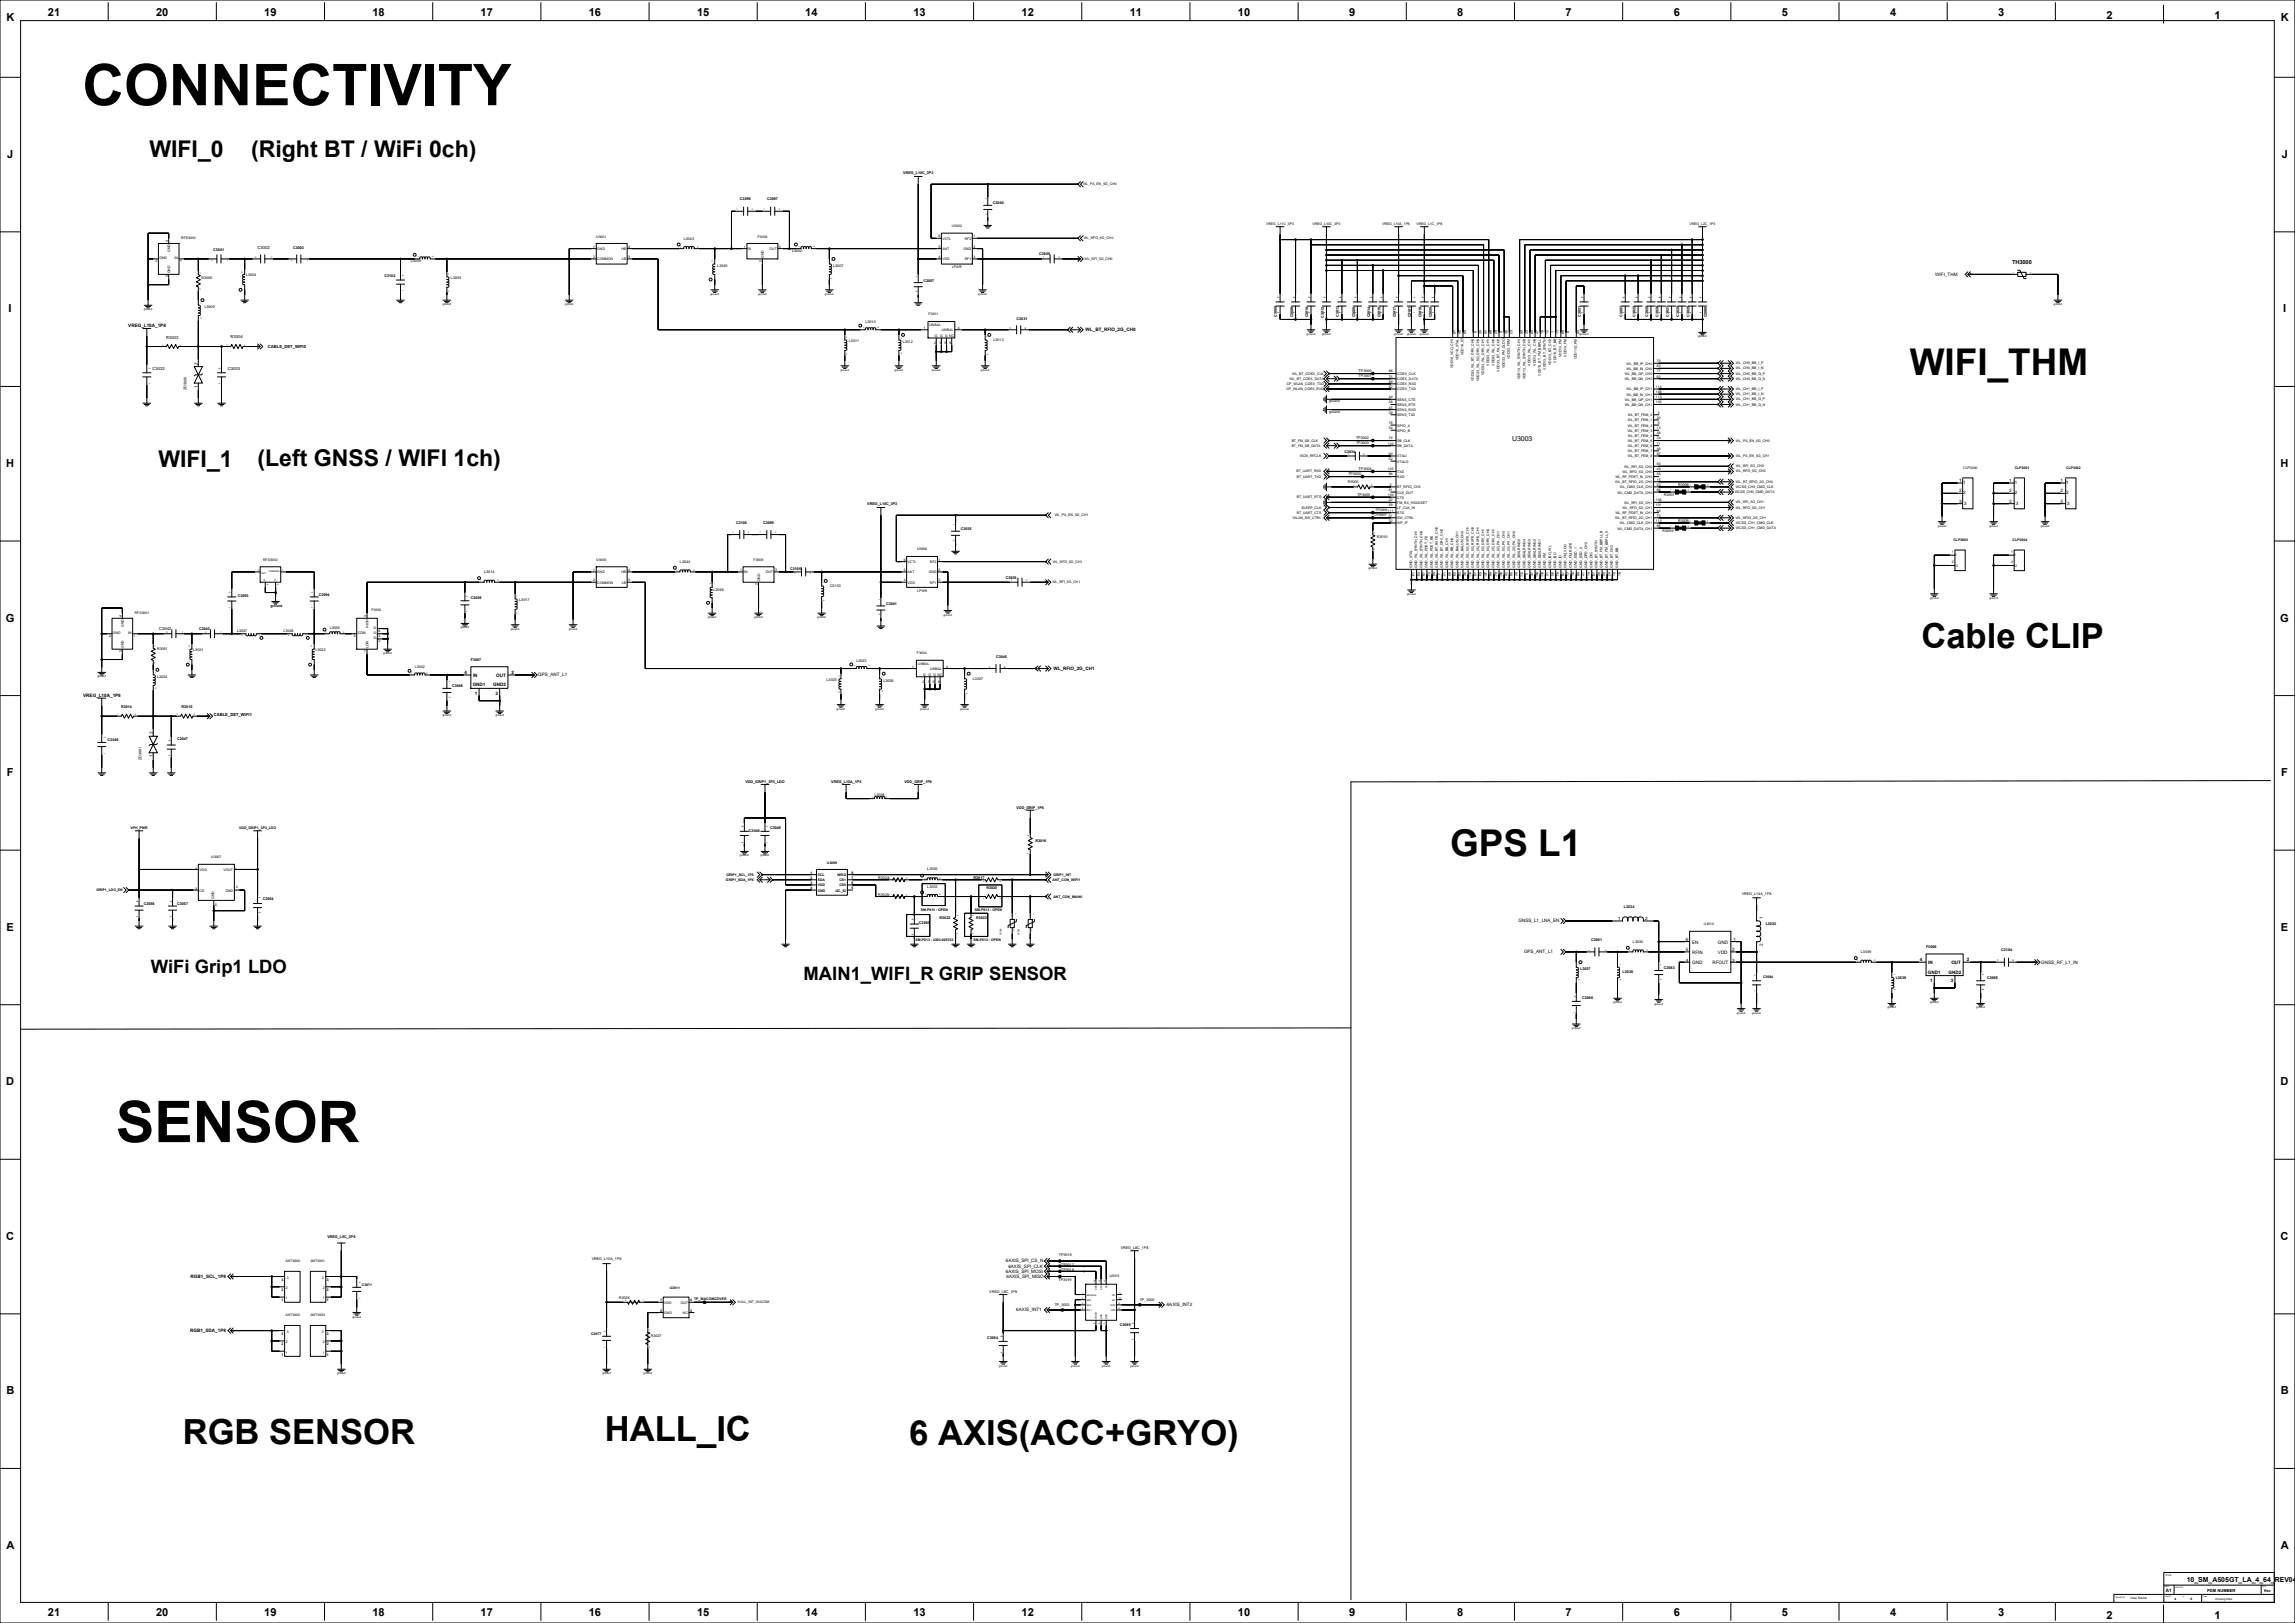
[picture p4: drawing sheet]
<svg xmlns="http://www.w3.org/2000/svg" width="2263mm" height="1600mm" viewBox="0 0 2263 1600" stroke-linecap="round" stroke-linejoin="round" font-family="sans-serif">
<defs><g id="words">
<g font-size="56.8">
<text x="81" y="104">CONNECTIVITY</text>
<text x="114" y="1126">SENSOR</text>
</g>
<g font-size="36.4">
<text x="1883" y="370">WIFI_THM</text>
<text x="1430" y="844">GPS L1</text>
</g>
<g font-size="34.1">
<text x="1894" y="638">Cable CLIP</text>
<text x="596" y="1421">HALL_IC</text>
<text x="180" y="1423">RGB SENSOR</text>
<text x="897" y="1424">6 AXIS(ACC+GRYO)</text>
</g>
<g font-size="22.7">
<text x="147" y="155">WIFI_0</text>
<text x="248" y="155">(Right BT / WiFi 0ch)</text>
<text x="156" y="461">WIFI_1</text>
<text x="254" y="459">(Left GNSS / WIFI 1ch)</text>
</g>
<g font-size="18.2">
<text x="149" y="960">WiFi Grip1 LDO</text>
<text x="792" y="966">MAIN1_WIFI_R GRIP SENSOR</text>
</g>
<g font-size="10.9">
<text x="47" y="16">21</text>
<text x="154" y="16">20</text>
<text x="261" y="16">19</text>
<text x="367" y="16">18</text>
<text x="474" y="16">17</text>
<text x="581" y="16">16</text>
<text x="687" y="16">15</text>
<text x="794" y="16">14</text>
<text x="901" y="16">13</text>
<text x="1007" y="16">12</text>
<text x="1114" y="16">11</text>
<text x="1220" y="16">10</text>
<text x="1330" y="16">9</text>
<text x="1437" y="16">8</text>
<text x="1543" y="16">7</text>
<text x="1650" y="16">6</text>
<text x="1757" y="16">5</text>
<text x="1863" y="16">4</text>
<text x="1970" y="16">3</text>
<text x="6" y="21">K</text>
<text x="2077" y="19">2</text>
<text x="2183" y="19">1</text>
<text x="2249" y="21">K</text>
<text x="7" y="156">J</text>
<text x="2250" y="156">J</text>
<text x="8" y="308">I</text>
<text x="2251" y="308">I</text>
<text x="6" y="460">H</text>
<text x="2249" y="460">H</text>
<text x="6" y="613">G</text>
<text x="2248" y="613">G</text>
<text x="7" y="765">F</text>
<text x="2249" y="765">F</text>
<text x="6" y="917">E</text>
<text x="2249" y="917">E</text>
<text x="6" y="1070">D</text>
<text x="2249" y="1070">D</text>
<text x="6" y="1222">C</text>
<text x="2249" y="1222">C</text>
<text x="6" y="1375">B</text>
<text x="2249" y="1375">B</text>
<text x="6" y="1527">A</text>
<text x="2249" y="1527">A</text>
<text x="47" y="1593">21</text>
<text x="154" y="1593">20</text>
<text x="261" y="1593">19</text>
<text x="367" y="1593">18</text>
<text x="474" y="1593">17</text>
<text x="581" y="1593">16</text>
<text x="687" y="1593">15</text>
<text x="794" y="1593">14</text>
<text x="901" y="1593">13</text>
<text x="1007" y="1593">12</text>
<text x="1114" y="1593">11</text>
<text x="1220" y="1593">10</text>
<text x="1330" y="1593">9</text>
<text x="1437" y="1593">8</text>
<text x="1543" y="1593">7</text>
<text x="1650" y="1593">6</text>
<text x="1757" y="1593">5</text>
<text x="1863" y="1593">4</text>
<text x="1970" y="1593">3</text>
<text x="2077" y="1595">2</text>
<text x="2183" y="1595">1</text>
</g>
<g font-size="6.8">
<text x="1491" y="435">U3003</text>
<text x="2156" y="1559">10_SM_A505GT_LA_4_64_REV04</text>
</g>
<text font-size="5.5" x="1984" y="260">TH3000</text>
<g font-size="4.5">
<text x="1908" y="272">WIFI_THM</text>
<text x="126" y="323">VREG_L10A_1P8</text>
<text x="1070" y="326">WL_BT_RFIO_2G_CH0</text>
<text x="195" y="359" transform="rotate(-90 195 359)">2</text>
<text x="195" y="382" transform="rotate(-90 195 382)">1</text>
<text x="1932" y="475">1</text>
<text x="1936" y="477">1</text>
<text x="1981" y="475">1</text>
<text x="1986" y="477">1</text>
<text x="2032" y="475">1</text>
<text x="2037" y="477">1</text>
<text x="1932" y="485">2</text>
<text x="1981" y="485">2</text>
<text x="2032" y="485">2</text>
<text x="1936" y="487">2</text>
<text x="1986" y="487">2</text>
<text x="2037" y="487">2</text>
<text x="1932" y="495">3</text>
<text x="1937" y="497">3</text>
<text x="1981" y="495">3</text>
<text x="1987" y="497">3</text>
<text x="2032" y="495">3</text>
<text x="2038" y="497">3</text>
<text x="458" y="664">4</text>
<text x="504" y="664">2</text>
<text x="1039" y="660">WL_RFIO_2G_CH1</text>
<text x="466" y="667">IN</text>
<text x="489" y="667">OUT</text>
<text x="531" y="667">GPS_ANT_L1</text>
<text x="466" y="677">GND1</text>
<text x="486" y="677">GND2</text>
<text x="82" y="687">VREG_L10A_1P8</text>
<text x="468" y="685">1</text>
<text x="489" y="685">3</text>
<text x="151" y="724" transform="rotate(-90 151 724)">2</text>
<text x="151" y="747" transform="rotate(-90 151 747)">1</text>
<text x="1738" y="906" transform="rotate(-90 1738 906)">1</text>
<text x="1497" y="909">GNSS_L1_LNA_EN</text>
<text x="1595" y="907">1</text>
<text x="1622" y="907">2</text>
<text x="1662" y="928">6</text>
<text x="1709" y="928">1</text>
<text x="1668" y="930">EN</text>
<text x="1694" y="930">GND</text>
<text x="1738" y="933" transform="rotate(-90 1738 933)">2</text>
<text x="1503" y="940">GPS_ANT_L1</text>
<text x="1662" y="938">5</text>
<text x="1668" y="940">RFIN</text>
<text x="1694" y="940">VDD</text>
<text x="1708" y="938">2</text>
<text x="1893" y="948">4</text>
<text x="1939" y="948">2</text>
<text x="1662" y="948">4</text>
<text x="1668" y="951">GND</text>
<text x="1688" y="951">RFOUT</text>
<text x="1708" y="948">3</text>
<text x="1901" y="950">IN</text>
<text x="1924" y="950">OUT</text>
<text x="2012" y="950">GNSS_RF_L1_IN</text>
<text x="1901" y="960">GND1</text>
<text x="1921" y="960">GND2</text>
<text x="1903" y="968">1</text>
<text x="1923" y="968">3</text>
<text x="992" y="1244">6AXIS_SPI_CS_N</text>
<text x="994" y="1249">6AXIS_SPI_CLK</text>
<text x="188" y="1260">RGB1_SCL_1P8</text>
<text x="992" y="1255">6AXIS_SPI_MOSI</text>
<text x="992" y="1260">6AXIS_SPI_MISO</text>
<text x="1150" y="1288">6AXIS_INT2</text>
<text x="1002" y="1293">6AXIS_INT1</text>
<text x="187" y="1313">RGB1_SDA_1P8</text>
<text x="2135" y="1569">A1</text>
</g>
<g font-size="4.1">
<text x="254" y="245">C3002</text>
<text x="164" y="334">R3003</text>
<text x="227" y="333">R3004</text>
<text x="264" y="343">CABLE_DET_WIFI0</text>
<text x="151" y="365">C3032</text>
<text x="225" y="365">C3033</text>
<text x="157" y="621">C3042</text>
<text x="211" y="706">CABLE_DET_WIFI1</text>
<text x="2176" y="1569">PDM NUMBER</text>
</g>
<g font-size="3.6">
<text x="891" y="171">VREG_L10C_3P3</text>
<text x="730" y="198">C3098</text>
<text x="756" y="198">C3097</text>
<text x="979" y="201">C3000</text>
<text x="674" y="236">L3043</text>
<text x="289" y="246">C3003</text>
<text x="210" y="247">C3001</text>
<text x="781" y="248">L3002</text>
<text x="1025" y="252">C3005</text>
<text x="405" y="258">L3000</text>
<text x="707" y="263">L3045</text>
<text x="822" y="263">L3007</text>
<text x="199" y="275">R3000</text>
<text x="243" y="272">L3004</text>
<text x="379" y="273">C3102</text>
<text x="445" y="275">L3003</text>
<text x="910" y="278">C3007</text>
<text x="202" y="303">L3009</text>
<text x="1002" y="315">C3031</text>
<text x="1259" y="312" transform="rotate(-90 1259 312)">C3009</text>
<text x="1275" y="313" transform="rotate(-90 1275 313)">C3089</text>
<text x="1290" y="313" transform="rotate(-90 1290 313)">C3010</text>
<text x="1305" y="313" transform="rotate(-90 1305 313)">C3012</text>
<text x="1320" y="312" transform="rotate(-90 1320 312)">C3013</text>
<text x="1336" y="313" transform="rotate(-90 1336 313)">C3088</text>
<text x="1351" y="313" transform="rotate(-90 1351 313)">C3014</text>
<text x="1361" y="313" transform="rotate(-90 1361 313)">C3015</text>
<text x="1376" y="313" transform="rotate(-90 1376 313)">C3017</text>
<text x="1391" y="313" transform="rotate(-90 1391 313)">C3101</text>
<text x="1402" y="313" transform="rotate(-90 1402 313)">C3019</text>
<text x="1412" y="313" transform="rotate(-90 1412 313)">C3020</text>
<text x="1559" y="312" transform="rotate(-90 1559 312)">C3021</text>
<text x="1600" y="313" transform="rotate(-90 1600 313)">C3087</text>
<text x="1612" y="313" transform="rotate(-90 1612 313)">C3022</text>
<text x="1625" y="313" transform="rotate(-90 1625 313)">C3025</text>
<text x="1635" y="313" transform="rotate(-90 1635 313)">C3026</text>
<text x="1645" y="313" transform="rotate(-90 1645 313)">C3027</text>
<text x="1656" y="313" transform="rotate(-90 1656 313)">C3028</text>
<text x="1666" y="313" transform="rotate(-90 1666 313)">C3029</text>
<text x="1683" y="313" transform="rotate(-90 1683 313)">C3090</text>
<text x="853" y="318">L3010</text>
<text x="837" y="338">L3011</text>
<text x="890" y="338">L3012</text>
<text x="980" y="336">L3013</text>
<text x="1340" y="367">TP3000</text>
<text x="1340" y="372">TP3001</text>
<text x="184" y="385" transform="rotate(-90 184 385)">ZD3000</text>
<text x="1337" y="438">TP3003</text>
<text x="1337" y="433">TP3002</text>
<text x="1326" y="446">C3034</text>
<text x="1340" y="463">TP3004</text>
<text x="1329" y="468">TP3020</text>
<text x="1329" y="477">R3005</text>
<text x="1654" y="479">R3006</text>
<text x="1338" y="489">TP3005</text>
<text x="1640" y="489">R3007</text>
<text x="855" y="498">VREG_L10C_3P3</text>
<text x="1355" y="509">TP3007</text>
<text x="1654" y="515">R3008</text>
<text x="726" y="516">C3100</text>
<text x="752" y="516">C3099</text>
<text x="947" y="523">C3035</text>
<text x="1639" y="525">R3009</text>
<text x="1357" y="530">R3010</text>
<text x="670" y="555">L3044</text>
<text x="779" y="562">C3105</text>
<text x="477" y="565">L3014</text>
<text x="992" y="571">C3038</text>
<text x="818" y="579">C3103</text>
<text x="314" y="587">C3094</text>
<text x="703" y="582">L3046</text>
<text x="234" y="589">C3093</text>
<text x="464" y="591">C3039</text>
<text x="512" y="593">L3017</text>
<text x="874" y="596">C3041</text>
<text x="196" y="621">C3043</text>
<text x="234" y="623">L3047</text>
<text x="279" y="623">L3048</text>
<text x="325" y="620">L3050</text>
<text x="155" y="640">R3001</text>
<text x="191" y="642">L3021</text>
<text x="311" y="642">L3022</text>
<text x="464" y="652">F3007</text>
<text x="844" y="652">L3023</text>
<text x="982" y="649">C3045</text>
<text x="409" y="658">L3042</text>
<text x="155" y="668">L3024</text>
<text x="815" y="671">L3025</text>
<text x="959" y="670">L3027</text>
<text x="446" y="677">C3086</text>
<text x="871" y="672">L3026</text>
<text x="119" y="698">R3014</text>
<text x="179" y="698">R3015</text>
<text x="106" y="731">C3046</text>
<text x="175" y="730">C3047</text>
<text x="139" y="749" transform="rotate(-90 139 749)">ZD3001</text>
<text x="735" y="772">VDD_GRIP1_3P3_LDO</text>
<text x="820" y="772">VREG_L10A_1P8</text>
<text x="892" y="772">VDD_GRIP_1P8</text>
<text x="862" y="785">L3028</text>
<text x="1002" y="797">VDD_GRIP_1P8</text>
<text x="738" y="820">C3048</text>
<text x="759" y="817">C3049</text>
<text x="1021" y="830">R3016</text>
<text x="914" y="858">L3030</text>
<text x="866" y="866">R3024</text>
<text x="960" y="866">R3017</text>
<text x="914" y="876">L3033</text>
<text x="973" y="877">R3020</text>
<text x="259" y="887">C3054</text>
<text x="866" y="883">R3025</text>
<text x="1717" y="882">VREG_L14A_1P8</text>
<text x="142" y="892">C3056</text>
<text x="175" y="892">C3057</text>
<text x="1601" y="895">L3034</text>
<text x="906" y="911">C3060</text>
<text x="926" y="906">R3022</text>
<text x="962" y="906">R3023</text>
<text x="1741" y="912">L3032</text>
<text x="1569" y="928">C3061</text>
<text x="1610" y="929">L3035</text>
<text x="1899" y="935">F3006</text>
<text x="1835" y="940">L3049</text>
<text x="1973" y="937">C3104</text>
<text x="1558" y="957">L3037</text>
<text x="1600" y="959">L3038</text>
<text x="1640" y="955">C3063</text>
<text x="1869" y="965">L3039</text>
<text x="1959" y="965">C3065</text>
<text x="1560" y="985">C3066</text>
<text x="323" y="1220">VREG_L5C_3P0</text>
<text x="1105" y="1231">VREG_L8C_1P8</text>
<text x="583" y="1242">VREG_L10A_1P8</text>
<text x="1044" y="1238">TP3016</text>
<text x="1046" y="1248">TP3017</text>
<text x="1046" y="1253">TP3018</text>
<text x="1044" y="1263">TP3019</text>
<text x="975" y="1275">VREG_L8C_1P8</text>
<text x="610" y="1280">R3026</text>
<text x="1124" y="1282">TP_3000</text>
<text x="1040" y="1287">TP_3002</text>
<text x="1104" y="1307">C3085</text>
<text x="642" y="1318">R3027</text>
<text x="973" y="1320">C3084</text>
<text x="2232" y="1569">Rev</text>
</g>
<g font-size="3.4">
<text x="1068" y="183">WL_PA_EN_5G_CH0</text>
<text x="1248" y="222">VREG_L11C_3P3</text>
<text x="1294" y="222">VREG_L10C_3P3</text>
<text x="1363" y="222">VREG_L10A_1P8</text>
<text x="1397" y="222">VREG_L1C_1P8</text>
<text x="1666" y="222">VREG_L2C_1P3</text>
<text x="938" y="224">U3002</text>
<text x="925" y="234">6</text>
<text x="960" y="234">1</text>
<text x="166" y="239" transform="rotate(-90 166 239)">4</text>
<text x="179" y="235">RFS3000</text>
<text x="588" y="234">U3001</text>
<text x="747" y="234">F3008</text>
<text x="929" y="236">VCTL</text>
<text x="951" y="236">RF2</text>
<text x="1068" y="236">WL_RFO_5G_CH0</text>
<text x="585" y="244">1</text>
<text x="619" y="244">4</text>
<text x="734" y="244">1</text>
<text x="768" y="244">3</text>
<text x="925" y="244">5</text>
<text x="960" y="244">2</text>
<text x="168" y="249" transform="rotate(-90 168 249)">GND</text>
<text x="589" y="247">GND</text>
<text x="613" y="247">HB</text>
<text x="737" y="247">IN</text>
<text x="759" y="247">OUT</text>
<text x="929" y="247">ANT</text>
<text x="950" y="247">GND</text>
<text x="157" y="256">GND</text>
<text x="172" y="256">IN</text>
<text x="585" y="254">2</text>
<text x="589" y="257">COMMON</text>
<text x="613" y="257">LB</text>
<text x="619" y="254">3</text>
<text x="753" y="254" transform="rotate(-90 753 254)">GND</text>
<text x="925" y="254">4</text>
<text x="929" y="257">VDD</text>
<text x="951" y="257">RF1</text>
<text x="960" y="254">3</text>
<text x="1069" y="256">WL_RFI_5G_CH0</text>
<text x="153" y="258">2</text>
<text x="178" y="258">1</text>
<text x="751" y="258" transform="rotate(-90 751 258)">2</text>
<text x="168" y="269" transform="rotate(-90 168 269)">GND</text>
<text x="939" y="264">LPWR</text>
<text x="166" y="273" transform="rotate(-90 166 273)">3</text>
<text x="915" y="311">F3001</text>
<text x="916" y="321">UNBAL</text>
<text x="911" y="324">1</text>
<text x="929" y="326">UNBAL</text>
<text x="944" y="324">4</text>
<text x="1435" y="329" transform="rotate(-90 1435 329)">91</text>
<text x="1440" y="329" transform="rotate(-90 1440 329)">40</text>
<text x="1446" y="329" transform="rotate(-90 1446 329)">94</text>
<text x="1456" y="329" transform="rotate(-90 1456 329)">6</text>
<text x="1461" y="329" transform="rotate(-90 1461 329)">35</text>
<text x="1466" y="329" transform="rotate(-90 1466 329)">92</text>
<text x="1471" y="329" transform="rotate(-90 1471 329)">86</text>
<text x="1476" y="329" transform="rotate(-90 1476 329)">29</text>
<text x="1481" y="329" transform="rotate(-90 1481 329)">9</text>
<text x="1486" y="329" transform="rotate(-90 1486 329)">30</text>
<text x="1491" y="329" transform="rotate(-90 1491 329)">23</text>
<text x="1501" y="329" transform="rotate(-90 1501 329)">90</text>
<text x="1506" y="329" transform="rotate(-90 1506 329)">33</text>
<text x="1512" y="329" transform="rotate(-90 1512 329)">84</text>
<text x="1517" y="329" transform="rotate(-90 1517 329)">27</text>
<text x="1522" y="329" transform="rotate(-90 1522 329)">18</text>
<text x="1527" y="329" transform="rotate(-90 1527 329)">12</text>
<text x="1532" y="329" transform="rotate(-90 1532 329)">1</text>
<text x="1537" y="329" transform="rotate(-90 1537 329)">11</text>
<text x="1542" y="329" transform="rotate(-90 1542 329)">66</text>
<text x="1547" y="329" transform="rotate(-90 1547 329)">8</text>
<text x="1557" y="329" transform="rotate(-90 1557 329)">80</text>
<text x="922" y="332">G</text>
<text x="927" y="332">G</text>
<text x="932" y="332">G NC</text>
<text x="921" y="340">2</text>
<text x="926" y="340">3</text>
<text x="931" y="340">5</text>
<text x="936" y="340">6</text>
<text x="1443" y="350" transform="rotate(-90 1443 350)">VDD18_IO</text>
<text x="1489" y="354" transform="rotate(-90 1489 354)">VDD33_FEM</text>
<text x="1539" y="352" transform="rotate(-90 1539 352)">VDD13_PM</text>
<text x="1545" y="352" transform="rotate(-90 1545 352)">VDD13_FM</text>
<text x="1438" y="355" transform="rotate(-90 1438 355)">VDD18_XTAL</text>
<text x="1529" y="360" transform="rotate(-90 1529 360)">VDD13_BT_CH2</text>
<text x="1534" y="358" transform="rotate(-90 1534 358)">VDD13_BT_BB</text>
<text x="1555" y="354" transform="rotate(-90 1555 354)">VDD11D_PM</text>
<text x="1604" y="360">WL_BB_IP_CH0</text>
<text x="1633" y="357">70</text>
<text x="1712" y="359">WL_CH0_BB_I_P</text>
<text x="1433" y="363" transform="rotate(-90 1433 363)">VDD18_VCO_CH1</text>
<text x="1468" y="361" transform="rotate(-90 1468 361)">VDD33_WL_CH1</text>
<text x="1473" y="361" transform="rotate(-90 1473 361)">VDD33_WL_CH0</text>
<text x="1484" y="363" transform="rotate(-90 1484 363)">VDD33_PM_DLDO</text>
<text x="1509" y="361" transform="rotate(-90 1509 361)">VDD13_WL_CH1</text>
<text x="1514" y="361" transform="rotate(-90 1514 361)">VDD13_WL_CH0</text>
<text x="1524" y="365" transform="rotate(-90 1524 365)">VDD13_BT_SYNTH</text>
<text x="1604" y="365">WL_BB_IN_CH0</text>
<text x="1633" y="362">63</text>
<text x="1712" y="364">WL_CH0_BB_I_N</text>
<text x="1274" y="369">WL_BT_COEX_CLK</text>
<text x="1351" y="370">1</text>
<text x="1369" y="367">88</text>
<text x="1378" y="370">COEX_CLK</text>
<text x="1463" y="370" transform="rotate(-90 1463 370)">VDD33_WL_DRV_CH1</text>
<text x="1479" y="366" transform="rotate(-90 1479 366)">VDD33_BT_PA_CH2</text>
<text x="1519" y="370" transform="rotate(-90 1519 370)">VDD13_BT_FM_BBPLL</text>
<text x="1602" y="370">WL_BB_QP_CH0</text>
<text x="1633" y="367">77</text>
<text x="1712" y="369">WL_CH0_BB_Q_P</text>
<text x="1271" y="374">WL_BT_COEX_DATA</text>
<text x="1351" y="375">1</text>
<text x="1369" y="372">75</text>
<text x="1369" y="377">89</text>
<text x="1378" y="375">COEX_DATA</text>
<text x="1453" y="376" transform="rotate(-90 1453 376)">VDD33_WL_BT_DRV_CH0</text>
<text x="1458" y="376" transform="rotate(-90 1458 376)">VDD33_WL_5G_DRV_CH0</text>
<text x="1499" y="374" transform="rotate(-90 1499 374)">VDD13_WL_SYNTH_CH1</text>
<text x="1504" y="374" transform="rotate(-90 1504 374)">VDD13_WL_SYNTH_CH0</text>
<text x="1602" y="375">WL_BB_QN_CH0</text>
<text x="1633" y="372">62</text>
<text x="1712" y="374">WL_CH0_BB_Q_N</text>
<text x="1269" y="379">CP_WLAN_COEX_TXD</text>
<text x="1369" y="382">82</text>
<text x="1378" y="380">COEX_RXD</text>
<text x="1633" y="382">114</text>
<text x="1268" y="384">CP_WLAN_COEX_RXD</text>
<text x="1378" y="385">COEX_TXD</text>
<text x="1604" y="390">WL_BB_IN_CH1</text>
<text x="1604" y="385">WL_BB_IP_CH1</text>
<text x="1633" y="387">106</text>
<text x="1712" y="384">WL_CH1_BB_I_P</text>
<text x="1712" y="390">WL_CH1_BB_I_N</text>
<text x="1369" y="393">44</text>
<text x="1378" y="395">SENS_CTS</text>
<text x="1602" y="395">WL_BB_QP_CH1</text>
<text x="1633" y="393">113</text>
<text x="1712" y="395">WL_CH1_BB_Q_P</text>
<text x="1310" y="397">ground</text>
<text x="1369" y="398">38</text>
<text x="1378" y="400">SENS_RTS</text>
<text x="1602" y="400">WL_BB_QN_CH1</text>
<text x="1633" y="398">105</text>
<text x="1712" y="400">WL_CH1_BB_Q_N</text>
<text x="1310" y="407">ground</text>
<text x="1369" y="408">39</text>
<text x="1369" y="403">45</text>
<text x="1378" y="405">SENS_RXD</text>
<text x="1634" y="408">3</text>
<text x="1378" y="410">SENS_TXD</text>
<text x="1605" y="410">WL_BT_FEM_0</text>
<text x="1633" y="413">20</text>
<text x="1369" y="418">78</text>
<text x="1605" y="415">WL_BT_FEM_1</text>
<text x="1634" y="418">5</text>
<text x="1369" y="423">54</text>
<text x="1378" y="420">GPIO_A</text>
<text x="1378" y="426">GPIO_B</text>
<text x="1605" y="420">WL_BT_FEM_2</text>
<text x="1605" y="426">WL_BT_FEM_3</text>
<text x="1633" y="423">13</text>
<text x="1605" y="431">WL_BT_FEM_4</text>
<text x="1633" y="428">48</text>
<text x="1274" y="435">BT_FM_SB_CLK</text>
<text x="1351" y="436">1</text>
<text x="1369" y="433">74</text>
<text x="1378" y="436">SB_CLK</text>
<text x="1605" y="436">WL_BT_FEM_5</text>
<text x="1633" y="433">34</text>
<text x="1712" y="435">WL_PA_EN_5G_CH0</text>
<text x="1274" y="440">BT_FM_SB_DATA</text>
<text x="1351" y="441">1</text>
<text x="1368" y="438">102</text>
<text x="1378" y="441">SB_DATA</text>
<text x="1605" y="441">WL_BT_FEM_6</text>
<text x="1633" y="438">71</text>
<text x="1633" y="443">46</text>
<text x="1369" y="448">60</text>
<text x="1605" y="446">WL_BT_FEM_7</text>
<text x="1633" y="448">97</text>
<text x="1282" y="451">WCN_RFCLK</text>
<text x="1369" y="453">52</text>
<text x="1378" y="451">XTALI</text>
<text x="1605" y="451">WL_BT_FEM_8</text>
<text x="1712" y="451">WL_PA_EN_5G_CH1</text>
<text x="1378" y="456">XTALO</text>
<text x="1601" y="461">WL_RFI_5G_CH0</text>
<text x="1633" y="459">50</text>
<text x="1712" y="461">WL_RFI_5G_CH0</text>
<text x="1278" y="466">BT_UART_RXD</text>
<text x="1351" y="466">1</text>
<text x="1368" y="464">103</text>
<text x="1378" y="466">TXD</text>
<text x="1600" y="466">WL_RFO_5G_CH0</text>
<text x="1633" y="464">43</text>
<text x="1712" y="466">WL_RFO_5G_CH0</text>
<text x="1936" y="463">CLP3000</text>
<text x="1986" y="463">CLP3001</text>
<text x="2037" y="463">CLP3002</text>
<text x="1279" y="471">BT_UART_TXD</text>
<text x="1341" y="471">1</text>
<text x="1369" y="469">96</text>
<text x="1378" y="471">RXD</text>
<text x="1593" y="471">WL_RF_PDET_IN_CH0</text>
<text x="1633" y="474">15</text>
<text x="1633" y="469">55</text>
<text x="1370" y="479">2</text>
<text x="1593" y="476">WL_BT_RFIO_2G_CH0</text>
<text x="1633" y="479">53</text>
<text x="1712" y="476">WL_BT_RFIO_2G_CH0</text>
<text x="1369" y="484">81</text>
<text x="1378" y="481">BT_RFIO_CH2</text>
<text x="1597" y="481">WL_CMD_CLK_CH0</text>
<text x="1633" y="484">68</text>
<text x="1712" y="481">WCSS_CH0_CMD_CLK</text>
<text x="1279" y="491">BT_UART_RTS</text>
<text x="1351" y="492">1</text>
<text x="1368" y="489">104</text>
<text x="1378" y="486">CLK_OUT</text>
<text x="1378" y="492">CTS</text>
<text x="1595" y="486">WL_CMD_DATA_CH0</text>
<text x="1710" y="486">WCSS_CH0_CMD_DATA</text>
<text x="1369" y="494">22</text>
<text x="1378" y="497">FM_RX_HEADSET</text>
<text x="1601" y="497">WL_RFI_5G_CH1</text>
<text x="1633" y="494">108</text>
<text x="1712" y="496">WL_RFI_5G_CH1</text>
<text x="1283" y="501">SLEEP_CLK</text>
<text x="1356" y="504">TP3006111</text>
<text x="1369" y="499">59</text>
<text x="1378" y="502">LF_CLK_IN</text>
<text x="1600" y="502">WL_RFO_5G_CH1</text>
<text x="1633" y="499">101</text>
<text x="1712" y="501">WL_RFO_5G_CH1</text>
<text x="1040" y="509">WL_PA_EN_5G_CH1</text>
<text x="1279" y="506">BT_UART_CTS</text>
<text x="1351" y="507">1</text>
<text x="1369" y="509">51</text>
<text x="1378" y="507">RTS</text>
<text x="1593" y="507">WL_RF_PDET_IN_CH1</text>
<text x="1633" y="509">73</text>
<text x="1633" y="504">64</text>
<text x="1275" y="511">WLAN_SW_CTRL</text>
<text x="1351" y="512">1</text>
<text x="1369" y="514">32</text>
<text x="1378" y="512">SW_CTRL</text>
<text x="1593" y="512">WL_BT_RFIO_2G_CH1</text>
<text x="1633" y="514">110</text>
<text x="1712" y="511">WL_RFIO_2G_CH1</text>
<text x="1378" y="517">WP_IF</text>
<text x="1597" y="517">WL_CMD_CLK_CH1</text>
<text x="1633" y="519">95</text>
<text x="1712" y="517">WCSS_CH1_CMD_CLK</text>
<text x="1712" y="522">WCSS_CH1_CMD_DATA</text>
<text x="1595" y="522">WL_CMD_DATA_CH1</text>
<text x="1926" y="534">CLP3003</text>
<text x="1984" y="534">CLP3004</text>
<text x="904" y="542">U3006</text>
<text x="1925" y="545">1</text>
<text x="1983" y="545">1</text>
<text x="1928" y="548">1</text>
<text x="1986" y="548">1</text>
<text x="259" y="553">RFS3002</text>
<text x="588" y="553">U3005</text>
<text x="743" y="553">F3009</text>
<text x="891" y="553">6</text>
<text x="895" y="555">VCTL</text>
<text x="917" y="555">RF2</text>
<text x="925" y="553">1</text>
<text x="1038" y="555">WL_RFO_5G_CH1</text>
<text x="1925" y="555">2</text>
<text x="1983" y="555">2</text>
<text x="585" y="563">1</text>
<text x="619" y="563">4</text>
<text x="730" y="563">1</text>
<text x="764" y="563">3</text>
<text x="891" y="563">5</text>
<text x="925" y="563">2</text>
<text x="1392" y="560" transform="rotate(-90 1392 560)">GND_XTAL</text>
<text x="1397" y="560" transform="rotate(-90 1397 560)">GND_WL_SYNTH_CH1</text>
<text x="1402" y="560" transform="rotate(-90 1402 560)">GND_WL_SYNTH_CH0</text>
<text x="1407" y="560" transform="rotate(-90 1407 560)">GND_WL_PDET_FE</text>
<text x="1413" y="560" transform="rotate(-90 1413 560)">GND_WL_PDET_BE</text>
<text x="1418" y="560" transform="rotate(-90 1418 560)">GND_WL_BT_RXFE_CH0</text>
<text x="1423" y="560" transform="rotate(-90 1423 560)">GND_WL_BT_DRV_CH0</text>
<text x="1428" y="560" transform="rotate(-90 1428 560)">GND_WL_BB_CH1</text>
<text x="1433" y="560" transform="rotate(-90 1433 560)">GND_WL_BB_CH0</text>
<text x="1438" y="560" transform="rotate(-90 1438 560)">GND_WL_BALUN_CH1</text>
<text x="1443" y="560" transform="rotate(-90 1443 560)">GND_WL_BALUN_CH0</text>
<text x="1448" y="560" transform="rotate(-90 1448 560)">GND_WL_5G_RXFE_CH1</text>
<text x="1453" y="560" transform="rotate(-90 1453 560)">GND_WL_5G_RXFE_CH0</text>
<text x="1458" y="560" transform="rotate(-90 1458 560)">GND_WL_2G_RXFE_CH1</text>
<text x="1463" y="560" transform="rotate(-90 1463 560)">GND_WL_5G_DRV_CH1</text>
<text x="1468" y="560" transform="rotate(-90 1468 560)">GND_WL_5G_DRV_CH0</text>
<text x="1473" y="560" transform="rotate(-90 1473 560)">GND_WL_2G_DRV_CH1</text>
<text x="1479" y="560" transform="rotate(-90 1479 560)">GND_WL_5G_PA_CH1</text>
<text x="1484" y="560" transform="rotate(-90 1484 560)">GND_WL_5G_PA_CH0</text>
<text x="1489" y="560" transform="rotate(-90 1489 560)">GND_WL_2G_PA_CH1</text>
<text x="1494" y="560" transform="rotate(-90 1494 560)">GND_WL_2G_PA_CH0</text>
<text x="1499" y="560" transform="rotate(-90 1499 560)">GND_SEALRING5</text>
<text x="1504" y="560" transform="rotate(-90 1504 560)">GND_SEALRING4</text>
<text x="1509" y="560" transform="rotate(-90 1509 560)">GND_SEALRING3</text>
<text x="1514" y="560" transform="rotate(-90 1514 560)">GND_SEALRING2</text>
<text x="1519" y="560" transform="rotate(-90 1519 560)">GND_SEALRING1</text>
<text x="1524" y="560" transform="rotate(-90 1524 560)">GND_PM</text>
<text x="1529" y="560" transform="rotate(-90 1529 560)">GND_ISO_WL</text>
<text x="1534" y="560" transform="rotate(-90 1534 560)">GND_ISO</text>
<text x="1539" y="560" transform="rotate(-90 1539 560)">GND_IO</text>
<text x="1545" y="560" transform="rotate(-90 1545 560)">GND_FM_VCO</text>
<text x="1550" y="560" transform="rotate(-90 1550 560)">GND_FM_RXFE</text>
<text x="1555" y="560" transform="rotate(-90 1555 560)">GND_ESD_1</text>
<text x="1560" y="560" transform="rotate(-90 1560 560)">GND_ESD_0</text>
<text x="1565" y="560" transform="rotate(-90 1565 560)">GND_DPD_CH0</text>
<text x="1570" y="560" transform="rotate(-90 1570 560)">GND_DIG</text>
<text x="1575" y="560" transform="rotate(-90 1575 560)">GND_BT_SYNTH</text>
<text x="1580" y="560" transform="rotate(-90 1580 560)">GND_BT_FM_BBPLL_B</text>
<text x="1585" y="560" transform="rotate(-90 1585 560)">GND_BT_FM_BBPLL_A</text>
<text x="1590" y="560" transform="rotate(-90 1590 560)">GND_BT_CH2</text>
<text x="1595" y="560" transform="rotate(-90 1595 560)">GND_BT_BB</text>
<text x="1929" y="558">2</text>
<text x="1987" y="558">2</text>
<text x="589" y="565">GND</text>
<text x="613" y="565">HB</text>
<text x="734" y="565">IN</text>
<text x="755" y="565">OUT</text>
<text x="895" y="565">ANT</text>
<text x="916" y="565">GND</text>
<text x="1395" y="568" transform="rotate(-90 1395 568)">61</text>
<text x="1400" y="568" transform="rotate(-90 1400 568)">83</text>
<text x="1405" y="568" transform="rotate(-90 1405 568)">47</text>
<text x="1410" y="568" transform="rotate(-90 1410 568)">72</text>
<text x="1415" y="568" transform="rotate(-90 1415 568)">56</text>
<text x="1420" y="567" transform="rotate(-90 1420 567)">7</text>
<text x="1425" y="568" transform="rotate(-90 1425 568)">21</text>
<text x="1430" y="568" transform="rotate(-90 1430 568)">98</text>
<text x="1435" y="568" transform="rotate(-90 1435 568)">69</text>
<text x="1440" y="568" transform="rotate(-90 1440 568)">93</text>
<text x="1446" y="568" transform="rotate(-90 1446 568)">36</text>
<text x="1451" y="569" transform="rotate(-90 1451 569)">115</text>
<text x="1456" y="568" transform="rotate(-90 1456 568)">57</text>
<text x="1461" y="568" transform="rotate(-90 1461 568)">65</text>
<text x="1466" y="569" transform="rotate(-90 1466 569)">107</text>
<text x="1471" y="568" transform="rotate(-90 1471 568)">49</text>
<text x="1476" y="568" transform="rotate(-90 1476 568)">79</text>
<text x="1481" y="569" transform="rotate(-90 1481 569)">100</text>
<text x="1486" y="568" transform="rotate(-90 1486 568)">42</text>
<text x="1491" y="568" transform="rotate(-90 1491 568)">85</text>
<text x="1496" y="568" transform="rotate(-90 1496 568)">28</text>
<text x="1501" y="569" transform="rotate(-90 1501 569)">112</text>
<text x="1506" y="567" transform="rotate(-90 1506 567)">4</text>
<text x="1512" y="568" transform="rotate(-90 1512 568)">37</text>
<text x="1517" y="569" transform="rotate(-90 1517 569)">109</text>
<text x="1522" y="569" transform="rotate(-90 1522 569)">116</text>
<text x="1527" y="568" transform="rotate(-90 1527 568)">31</text>
<text x="1532" y="568" transform="rotate(-90 1532 568)">58</text>
<text x="1537" y="568" transform="rotate(-90 1537 568)">76</text>
<text x="1542" y="568" transform="rotate(-90 1542 568)">87</text>
<text x="1547" y="568" transform="rotate(-90 1547 568)">17</text>
<text x="1552" y="568" transform="rotate(-90 1552 568)">16</text>
<text x="1557" y="568" transform="rotate(-90 1557 568)">99</text>
<text x="1562" y="568" transform="rotate(-90 1562 568)">41</text>
<text x="1567" y="568" transform="rotate(-90 1567 568)">14</text>
<text x="1572" y="568" transform="rotate(-90 1572 568)">67</text>
<text x="1578" y="568" transform="rotate(-90 1578 568)">26</text>
<text x="1583" y="568" transform="rotate(-90 1583 568)">25</text>
<text x="1588" y="568" transform="rotate(-90 1588 568)">24</text>
<text x="1593" y="568" transform="rotate(-90 1593 568)">10</text>
<text x="1598" y="568" transform="rotate(-90 1598 568)">19</text>
<text x="585" y="573">2</text>
<text x="589" y="575">COMMON</text>
<text x="613" y="575">LB</text>
<text x="619" y="573">3</text>
<text x="749" y="573" transform="rotate(-90 749 573)">GND</text>
<text x="891" y="573">4</text>
<text x="895" y="575">VDD</text>
<text x="917" y="575">RF1</text>
<text x="925" y="573">3</text>
<text x="1038" y="575">WL_RFI_5G_CH1</text>
<text x="747" y="577" transform="rotate(-90 747 577)">2</text>
<text x="904" y="583">LPWR</text>
<text x="267" y="599">ground</text>
<text x="133" y="605">RFS3001</text>
<text x="366" y="602">F3003</text>
<text x="120" y="608" transform="rotate(-90 120 608)">4</text>
<text x="361" y="608" transform="rotate(-90 361 608)">3</text>
<text x="122" y="618" transform="rotate(-90 122 618)">GND</text>
<text x="363" y="619" transform="rotate(-90 363 619)">HIGH</text>
<text x="368" y="620">G</text>
<text x="373" y="623">6</text>
<text x="108" y="628">2</text>
<text x="111" y="625">GND</text>
<text x="126" y="625">IN</text>
<text x="132" y="628">1</text>
<text x="349" y="628">5</text>
<text x="353" y="625">COM</text>
<text x="368" y="625">G</text>
<text x="373" y="628">4</text>
<text x="368" y="630">G</text>
<text x="373" y="633">2</text>
<text x="122" y="639" transform="rotate(-90 122 639)">GND</text>
<text x="363" y="639" transform="rotate(-90 363 639)">LOW</text>
<text x="120" y="643" transform="rotate(-90 120 643)">3</text>
<text x="361" y="643" transform="rotate(-90 361 643)">1</text>
<text x="904" y="645">F3004</text>
<text x="899" y="658">1</text>
<text x="905" y="655">UNBAL</text>
<text x="933" y="658">4</text>
<text x="917" y="660">UNBAL</text>
<text x="910" y="666">G</text>
<text x="915" y="666">G</text>
<text x="920" y="666">G NC</text>
<text x="910" y="673">2</text>
<text x="915" y="673">3</text>
<text x="920" y="673">5</text>
<text x="925" y="673">6</text>
<text x="129" y="817">VPH_PWR</text>
<text x="236" y="817">VDD_GRIP1_3P3_LDO</text>
<text x="208" y="846">U3007</text>
<text x="192" y="857">4</text>
<text x="232" y="857">1</text>
<text x="815" y="852">U3009</text>
<text x="197" y="859">VDD</text>
<text x="220" y="859">VOUT</text>
<text x="716" y="863">GRIP1_SCL_1P8</text>
<text x="799" y="861">1</text>
<text x="806" y="864">SCL</text>
<text x="826" y="864">NIRQ</text>
<text x="840" y="861">8</text>
<text x="1039" y="863">GRIP1_INT</text>
<text x="716" y="868">GRIP1_SDA_1P8</text>
<text x="799" y="866">2</text>
<text x="806" y="869">SDA</text>
<text x="828" y="869">CS1</text>
<text x="840" y="866">7</text>
<text x="1038" y="868">ANT_CON_WIFI1</text>
<text x="233" y="875">2</text>
<text x="799" y="871">3</text>
<text x="806" y="874">VDD</text>
<text x="828" y="874">CS0</text>
<text x="840" y="871">6</text>
<text x="95" y="878">GRIP1_LDO_EN</text>
<text x="192" y="878">3</text>
<text x="197" y="879">CE</text>
<text x="222" y="879">GND</text>
<text x="799" y="876">4</text>
<text x="806" y="879">GND</text>
<text x="824" y="879">I2C_ID</text>
<text x="840" y="876">5</text>
<text x="211" y="886" transform="rotate(-90 211 886)">GND</text>
<text x="1039" y="885">ANT_CON_MAIN1</text>
<text x="212" y="893">5</text>
<text x="908" y="898">SM-P613 : OPEN</text>
<text x="961" y="898">SM-P613 : OPEN</text>
<text x="1680" y="911">U3010</text>
<text x="903" y="927">SM-P613 : 2203-005732</text>
<text x="960" y="927">SM-P613 : OPEN</text>
<text x="1738" y="964">C3064</text>
<text x="281" y="1244">ANT3000</text>
<text x="306" y="1244">ANT3001</text>
<text x="1042" y="1245">1</text>
<text x="1068" y="1250">1</text>
<text x="1042" y="1260">1</text>
<text x="1068" y="1255">1</text>
<text x="1094" y="1259">U3015</text>
<text x="278" y="1263">3</text>
<text x="283" y="1261">3</text>
<text x="317" y="1261">3</text>
<text x="322" y="1263">3</text>
<text x="282" y="1271">2</text>
<text x="318" y="1271">2</text>
<text x="357" y="1268">C3071</text>
<text x="660" y="1271">U3011</text>
<text x="278" y="1273">2</text>
<text x="322" y="1273">2</text>
<text x="278" y="1283">1</text>
<text x="282" y="1281">1</text>
<text x="318" y="1281">1</text>
<text x="322" y="1283">1</text>
<text x="651" y="1283">1</text>
<text x="680" y="1283">4</text>
<text x="684" y="1281">TP_WACOMCOVER</text>
<text x="655" y="1285">VDD</text>
<text x="671" y="1285">OUT</text>
<text x="695" y="1285">1</text>
<text x="728" y="1285">HALL_INT_WACOM</text>
<text x="1121" y="1288">1</text>
<text x="651" y="1293">2</text>
<text x="655" y="1295">GND</text>
<text x="673" y="1295">NC</text>
<text x="680" y="1293">3</text>
<text x="1045" y="1293">1</text>
<text x="281" y="1297">ANT3002</text>
<text x="306" y="1297">ANT3003</text>
<text x="283" y="1314">3</text>
<text x="317" y="1314">3</text>
<text x="278" y="1316">3</text>
<text x="322" y="1316">3</text>
<text x="583" y="1316">C3077</text>
<text x="282" y="1324">2</text>
<text x="318" y="1324">2</text>
<text x="278" y="1326">2</text>
<text x="322" y="1326">2</text>
<text x="278" y="1336">1</text>
<text x="282" y="1334">1</text>
<text x="318" y="1334">1</text>
<text x="322" y="1336">1</text>
</g>
<g font-size="3.2">
<text x="2101" y="1576">User Name</text>
<text x="2144" y="1577">4</text>
<text x="2160" y="1577">8</text>
</g>
<g font-size="2.7">
<text x="700" y="291">ground</text>
<text x="747" y="291">ground</text>
<text x="813" y="291">ground</text>
<text x="964" y="291">ground</text>
<text x="142" y="306">ground</text>
<text x="436" y="301">ground</text>
<text x="557" y="301">ground</text>
<text x="2025" y="301">ground</text>
<text x="1288" y="330">ground</text>
<text x="1303" y="330">ground</text>
<text x="1375" y="330">ground</text>
<text x="1387" y="330">ground</text>
<text x="1400" y="330">ground</text>
<text x="1557" y="330">ground</text>
<text x="1674" y="333">ground</text>
<text x="829" y="366">ground</text>
<text x="882" y="366">ground</text>
<text x="919" y="366">ground</text>
<text x="967" y="366">ground</text>
<text x="1911" y="519">ground</text>
<text x="1961" y="519">ground</text>
<text x="2012" y="519">ground</text>
<text x="1349" y="561">ground</text>
<text x="1387" y="587">ground</text>
<text x="1903" y="590">ground</text>
<text x="1961" y="590">ground</text>
<text x="698" y="609">ground</text>
<text x="744" y="609">ground</text>
<text x="806" y="609">ground</text>
<text x="930" y="607">ground</text>
<text x="454" y="620">ground</text>
<text x="504" y="621">ground</text>
<text x="561" y="621">ground</text>
<text x="378" y="645">ground</text>
<text x="96" y="668">ground</text>
<text x="825" y="700">ground</text>
<text x="863" y="700">ground</text>
<text x="907" y="700">ground</text>
<text x="947" y="700">ground</text>
<text x="436" y="706">ground</text>
<text x="488" y="706">ground</text>
<text x="730" y="844">ground</text>
<text x="750" y="844">ground</text>
<text x="1590" y="989">ground</text>
<text x="1903" y="989">ground</text>
<text x="1631" y="990">ground</text>
<text x="1861" y="994">ground</text>
<text x="1948" y="994">ground</text>
<text x="1712" y="999">ground</text>
<text x="1728" y="999">ground</text>
<text x="1550" y="1014">ground</text>
<text x="347" y="1299">ground</text>
<text x="985" y="1347">ground</text>
<text x="1056" y="1347">ground</text>
<text x="1086" y="1347">ground</text>
<text x="1114" y="1347">ground</text>
<text x="332" y="1355">ground</text>
<text x="594" y="1355">ground</text>
<text x="635" y="1355">ground</text>
<text x="2184" y="1577">Drawing Date</text>
</g>
<g font-size="2.3">
<text x="973" y="197" transform="rotate(-90 973 197)">1</text>
<text x="726" y="207">1</text>
<text x="741" y="207">2</text>
<text x="753" y="207">1</text>
<text x="768" y="207">2</text>
<text x="973" y="212" transform="rotate(-90 973 212)">2</text>
<text x="670" y="244">1</text>
<text x="687" y="244">2</text>
<text x="789" y="243" transform="rotate(-90 789 243)">1</text>
<text x="803" y="243" transform="rotate(-90 803 243)">2</text>
<text x="208" y="258">2</text>
<text x="224" y="258">1</text>
<text x="252" y="254">2</text>
<text x="267" y="254">1</text>
<text x="287" y="258">2</text>
<text x="302" y="258">1</text>
<text x="413" y="253" transform="rotate(-90 413 253)">1</text>
<text x="427" y="253" transform="rotate(-90 427 253)">2</text>
<text x="821" y="258" transform="rotate(-90 821 258)">1</text>
<text x="1028" y="254">1</text>
<text x="1043" y="254">2</text>
<text x="701" y="259">2</text>
<text x="197" y="270">1</text>
<text x="238" y="269">2</text>
<text x="1984" y="270">1</text>
<text x="2002" y="270">2</text>
<text x="398" y="272" transform="rotate(-90 398 272)">2</text>
<text x="442" y="271">1</text>
<text x="701" y="273">1</text>
<text x="821" y="275" transform="rotate(-90 821 275)">2</text>
<text x="905" y="273" transform="rotate(-90 905 273)">1</text>
<text x="197" y="286">2</text>
<text x="238" y="283">1</text>
<text x="398" y="287" transform="rotate(-90 398 287)">1</text>
<text x="442" y="287">2</text>
<text x="905" y="288" transform="rotate(-90 905 288)">2</text>
<text x="1261" y="294" transform="rotate(-90 1261 294)">2</text>
<text x="1276" y="294" transform="rotate(-90 1276 294)">2</text>
<text x="1292" y="294" transform="rotate(-90 1292 294)">2</text>
<text x="1307" y="294" transform="rotate(-90 1307 294)">2</text>
<text x="1322" y="294" transform="rotate(-90 1322 294)">2</text>
<text x="1337" y="294" transform="rotate(-90 1337 294)">2</text>
<text x="1353" y="294" transform="rotate(-90 1353 294)">2</text>
<text x="1363" y="294" transform="rotate(-90 1363 294)">2</text>
<text x="1378" y="294" transform="rotate(-90 1378 294)">2</text>
<text x="1395" y="294" transform="rotate(-90 1395 294)">2</text>
<text x="1403" y="294" transform="rotate(-90 1403 294)">2</text>
<text x="1414" y="294" transform="rotate(-90 1414 294)">2</text>
<text x="1561" y="294" transform="rotate(-90 1561 294)">2</text>
<text x="1602" y="294" transform="rotate(-90 1602 294)">2</text>
<text x="1614" y="294" transform="rotate(-90 1614 294)">2</text>
<text x="1627" y="294" transform="rotate(-90 1627 294)">2</text>
<text x="1637" y="294" transform="rotate(-90 1637 294)">2</text>
<text x="1647" y="294" transform="rotate(-90 1647 294)">2</text>
<text x="1657" y="294" transform="rotate(-90 1657 294)">2</text>
<text x="1668" y="294" transform="rotate(-90 1668 294)">2</text>
<text x="1678" y="294" transform="rotate(-90 1678 294)">2</text>
<text x="198" y="300">1</text>
<text x="1261" y="309" transform="rotate(-90 1261 309)">1</text>
<text x="1276" y="309" transform="rotate(-90 1276 309)">1</text>
<text x="1292" y="309" transform="rotate(-90 1292 309)">1</text>
<text x="1307" y="309" transform="rotate(-90 1307 309)">1</text>
<text x="1322" y="309" transform="rotate(-90 1322 309)">1</text>
<text x="1337" y="309" transform="rotate(-90 1337 309)">1</text>
<text x="1353" y="309" transform="rotate(-90 1353 309)">1</text>
<text x="1363" y="309" transform="rotate(-90 1363 309)">1</text>
<text x="1378" y="309" transform="rotate(-90 1378 309)">1</text>
<text x="1395" y="309" transform="rotate(-90 1395 309)">1</text>
<text x="1403" y="309" transform="rotate(-90 1403 309)">1</text>
<text x="1414" y="309" transform="rotate(-90 1414 309)">1</text>
<text x="1561" y="309" transform="rotate(-90 1561 309)">1</text>
<text x="1602" y="309" transform="rotate(-90 1602 309)">1</text>
<text x="1614" y="309" transform="rotate(-90 1614 309)">1</text>
<text x="1627" y="309" transform="rotate(-90 1627 309)">1</text>
<text x="1637" y="309" transform="rotate(-90 1637 309)">1</text>
<text x="1647" y="309" transform="rotate(-90 1647 309)">1</text>
<text x="1657" y="309" transform="rotate(-90 1657 309)">1</text>
<text x="1668" y="309" transform="rotate(-90 1668 309)">1</text>
<text x="1678" y="309" transform="rotate(-90 1678 309)">1</text>
<text x="198" y="314">2</text>
<text x="853" y="323" transform="rotate(-90 853 323)">1</text>
<text x="867" y="323" transform="rotate(-90 867 323)">2</text>
<text x="995" y="324">1</text>
<text x="1010" y="324">2</text>
<text x="834" y="333">1</text>
<text x="888" y="334">1</text>
<text x="974" y="332" transform="rotate(-90 974 332)">1</text>
<text x="160" y="341">1</text>
<text x="177" y="341">2</text>
<text x="223" y="341">1</text>
<text x="241" y="341">2</text>
<text x="834" y="350">2</text>
<text x="888" y="349">2</text>
<text x="974" y="350" transform="rotate(-90 974 350)">2</text>
<text x="148" y="363" transform="rotate(-90 148 363)">2</text>
<text x="218" y="363" transform="rotate(-90 218 363)">2</text>
<text x="148" y="379" transform="rotate(-90 148 379)">1</text>
<text x="218" y="379" transform="rotate(-90 218 379)">1</text>
<text x="1329" y="449">1</text>
<text x="1344" y="449">2</text>
<text x="1334" y="479">1</text>
<text x="1352" y="479">2</text>
<text x="1666" y="479">1</text>
<text x="1683" y="479">2</text>
<text x="1647" y="484">1</text>
<text x="1664" y="484">2</text>
<text x="1666" y="515">1</text>
<text x="1683" y="515">2</text>
<text x="941" y="518" transform="rotate(-90 941 518)">1</text>
<text x="1647" y="520">1</text>
<text x="1664" y="520">2</text>
<text x="737" y="525">2</text>
<text x="764" y="525">2</text>
<text x="1355" y="526">1</text>
<text x="941" y="533" transform="rotate(-90 941 533)">2</text>
<text x="1355" y="543">2</text>
<text x="254" y="563">2</text>
<text x="265" y="564">COMMON</text>
<text x="278" y="563">1</text>
<text x="666" y="563">1</text>
<text x="684" y="563">2</text>
<text x="258" y="566">ANT</text>
<text x="783" y="566">1</text>
<text x="798" y="566">2</text>
<text x="262" y="573" transform="rotate(-90 262 573)">G</text>
<text x="272" y="573" transform="rotate(-90 272 573)">G</text>
<text x="473" y="573">1</text>
<text x="491" y="573">2</text>
<text x="701" y="576" transform="rotate(-90 701 576)">2</text>
<text x="813" y="575" transform="rotate(-90 813 575)">1</text>
<text x="996" y="573">1</text>
<text x="1012" y="573">2</text>
<text x="265" y="576" transform="rotate(-90 265 576)">4</text>
<text x="275" y="576" transform="rotate(-90 275 576)">3</text>
<text x="227" y="584" transform="rotate(-90 227 584)">2</text>
<text x="308" y="584" transform="rotate(-90 308 584)">2</text>
<text x="461" y="588" transform="rotate(-90 461 588)">2</text>
<text x="509" y="588">1</text>
<text x="701" y="593" transform="rotate(-90 701 593)">1</text>
<text x="813" y="592" transform="rotate(-90 813 592)">2</text>
<text x="868" y="591" transform="rotate(-90 868 591)">1</text>
<text x="227" y="600" transform="rotate(-90 227 600)">1</text>
<text x="308" y="600" transform="rotate(-90 308 600)">1</text>
<text x="461" y="603" transform="rotate(-90 461 603)">1</text>
<text x="509" y="605">2</text>
<text x="868" y="607" transform="rotate(-90 868 607)">2</text>
<text x="164" y="624">2</text>
<text x="179" y="624">1</text>
<text x="202" y="624">2</text>
<text x="217" y="624">1</text>
<text x="321" y="624">1</text>
<text x="338" y="624">2</text>
<text x="238" y="627">2</text>
<text x="255" y="627">1</text>
<text x="284" y="627">2</text>
<text x="301" y="627">1</text>
<text x="152" y="638">1</text>
<text x="186" y="638">2</text>
<text x="307" y="638">2</text>
<text x="186" y="652">1</text>
<text x="307" y="652">1</text>
<text x="152" y="654">2</text>
<text x="844" y="657" transform="rotate(-90 844 657)">1</text>
<text x="858" y="657" transform="rotate(-90 858 657)">2</text>
<text x="975" y="658">1</text>
<text x="990" y="658">2</text>
<text x="153" y="665">1</text>
<text x="405" y="665">1</text>
<text x="420" y="665">2</text>
<text x="827" y="667">1</text>
<text x="869" y="668">1</text>
<text x="954" y="666" transform="rotate(-90 954 666)">1</text>
<text x="444" y="673" transform="rotate(-90 444 673)">1</text>
<text x="153" y="679">2</text>
<text x="827" y="684">2</text>
<text x="869" y="683">2</text>
<text x="954" y="684" transform="rotate(-90 954 684)">2</text>
<text x="444" y="688" transform="rotate(-90 444 688)">2</text>
<text x="116" y="705">1</text>
<text x="133" y="705">2</text>
<text x="174" y="705">1</text>
<text x="191" y="705">2</text>
<text x="104" y="728" transform="rotate(-90 104 728)">2</text>
<text x="168" y="730" transform="rotate(-90 168 730)">2</text>
<text x="104" y="743" transform="rotate(-90 104 743)">1</text>
<text x="168" y="746" transform="rotate(-90 168 746)">1</text>
<text x="860" y="786">1</text>
<text x="873" y="786">2</text>
<text x="733" y="815" transform="rotate(-90 733 815)">2</text>
<text x="757" y="815" transform="rotate(-90 757 815)">2</text>
<text x="1014" y="825" transform="rotate(-90 1014 825)">2</text>
<text x="733" y="831" transform="rotate(-90 733 831)">1</text>
<text x="757" y="831" transform="rotate(-90 757 831)">1</text>
<text x="1014" y="842" transform="rotate(-90 1014 842)">1</text>
<text x="876" y="866">1</text>
<text x="893" y="866">2</text>
<text x="912" y="866">1</text>
<text x="926" y="866">2</text>
<text x="971" y="870" transform="rotate(-90 971 870)">1</text>
<text x="987" y="870" transform="rotate(-90 987 870)">2</text>
<text x="257" y="885" transform="rotate(-90 257 885)">1</text>
<text x="876" y="883">1</text>
<text x="893" y="883">2</text>
<text x="912" y="883">1</text>
<text x="926" y="883">2</text>
<text x="971" y="886" transform="rotate(-90 971 886)">1</text>
<text x="987" y="886" transform="rotate(-90 987 886)">2</text>
<text x="136" y="889" transform="rotate(-90 136 889)">2</text>
<text x="169" y="889" transform="rotate(-90 169 889)">2</text>
<text x="257" y="900" transform="rotate(-90 257 900)">2</text>
<text x="136" y="904" transform="rotate(-90 136 904)">1</text>
<text x="169" y="904" transform="rotate(-90 169 904)">1</text>
<text x="945" y="903" transform="rotate(-90 945 903)">2</text>
<text x="960" y="903" transform="rotate(-90 960 903)">2</text>
<text x="1001" y="902">1</text>
<text x="1019" y="902">1</text>
<text x="901" y="907" transform="rotate(-90 901 907)">2</text>
<text x="999" y="918">2</text>
<text x="1017" y="918">2</text>
<text x="901" y="922" transform="rotate(-90 901 922)">1</text>
<text x="945" y="921" transform="rotate(-90 945 921)">1</text>
<text x="960" y="921" transform="rotate(-90 960 921)">1</text>
<text x="987" y="922" transform="rotate(-90 987 922)">V3000</text>
<text x="1005" y="922" transform="rotate(-90 1005 922)">V3001</text>
<text x="1568" y="937" transform="rotate(-90 1568 937)">1</text>
<text x="1584" y="937" transform="rotate(-90 1584 937)">2</text>
<text x="1606" y="938">1</text>
<text x="1623" y="938">2</text>
<text x="1831" y="948">1</text>
<text x="1848" y="948">2</text>
<text x="1969" y="948">1</text>
<text x="1984" y="948">2</text>
<text x="1558" y="951" transform="rotate(-90 1558 951)">1</text>
<text x="1598" y="951" transform="rotate(-90 1598 951)">1</text>
<text x="1638" y="951" transform="rotate(-90 1638 951)">1</text>
<text x="1558" y="966" transform="rotate(-90 1558 966)">2</text>
<text x="1598" y="966" transform="rotate(-90 1598 966)">2</text>
<text x="1638" y="966" transform="rotate(-90 1638 966)">2</text>
<text x="1730" y="962">2</text>
<text x="1869" y="961" transform="rotate(-90 1869 961)">1</text>
<text x="1956" y="961" transform="rotate(-90 1956 961)">1</text>
<text x="1869" y="976" transform="rotate(-90 1869 976)">2</text>
<text x="1956" y="976" transform="rotate(-90 1956 976)">2</text>
<text x="1553" y="983" transform="rotate(-90 1553 983)">2</text>
<text x="1730" y="978">1</text>
<text x="1553" y="998" transform="rotate(-90 1553 998)">1</text>
<text x="355" y="1265" transform="rotate(-90 355 1265)">2</text>
<text x="1080" y="1264" transform="rotate(-90 1080 1264)">14</text>
<text x="1085" y="1264" transform="rotate(-90 1085 1264)">13</text>
<text x="1090" y="1264" transform="rotate(-90 1090 1264)">12</text>
<text x="1081" y="1272" transform="rotate(-90 1081 1272)">SDA</text>
<text x="1087" y="1271" transform="rotate(-90 1087 1271)">SCL</text>
<text x="1092" y="1270" transform="rotate(-90 1092 1270)">CS</text>
<text x="1067" y="1275">1</text>
<text x="1071" y="1277">SDO|SA0</text>
<text x="1097" y="1277">NC</text>
<text x="1103" y="1275">11</text>
<text x="355" y="1280" transform="rotate(-90 355 1280)">1</text>
<text x="616" y="1283">2</text>
<text x="634" y="1283">1</text>
<text x="1067" y="1280">2</text>
<text x="1071" y="1282">SDX</text>
<text x="1097" y="1282">NC</text>
<text x="1103" y="1280">10</text>
<text x="1067" y="1285">3</text>
<text x="1071" y="1287">SCX</text>
<text x="1095" y="1287">INT2</text>
<text x="1103" y="1285">9</text>
<text x="1067" y="1290">4</text>
<text x="1071" y="1292">INT1</text>
<text x="1095" y="1292">VDD</text>
<text x="1103" y="1290">8</text>
<text x="1081" y="1300" transform="rotate(-90 1081 1300)">VDDIO</text>
<text x="1087" y="1300" transform="rotate(-90 1087 1300)">GND</text>
<text x="1092" y="1300" transform="rotate(-90 1092 1300)">GND</text>
<text x="1080" y="1305" transform="rotate(-90 1080 1305)">5</text>
<text x="1085" y="1305" transform="rotate(-90 1085 1305)">6</text>
<text x="1090" y="1305" transform="rotate(-90 1090 1305)">7</text>
<text x="1118" y="1306" transform="rotate(-90 1118 1306)">2</text>
<text x="597" y="1313" transform="rotate(-90 597 1313)">2</text>
<text x="640" y="1312">1</text>
<text x="988" y="1318" transform="rotate(-90 988 1318)">2</text>
<text x="1118" y="1321" transform="rotate(-90 1118 1321)">1</text>
<text x="597" y="1328" transform="rotate(-90 597 1328)">1</text>
<text x="640" y="1329">2</text>
<text x="988" y="1333" transform="rotate(-90 988 1333)">1</text>
<text x="2135" y="1554">TITLE</text>
</g>
<g font-size="1.8">
<text x="2134" y="1565">SIZE</text>
<text x="2145" y="1565">DWG NO</text>
<text x="2231" y="1565">REV</text>
<text x="2086" y="1575">DRAWN BY</text>
<text x="2135" y="1574">SHEET</text>
<text x="2152" y="1574">of</text>
<text x="2172" y="1574">Date</text>
</g>
<g font-size=".4">
<text x="1063" y="182">.</text>
<text x="1062" y="235">.</text>
<text x="1062" y="255">.</text>
<text x="1943" y="270">.</text>
<text x="2029" y="291">.</text>
<text x="1052" y="325">.</text>
<text x="253" y="342">.</text>
<text x="1693" y="358">.</text>
<text x="1693" y="363">.</text>
<text x="1311" y="368">.</text>
<text x="1693" y="368">.</text>
<text x="1321" y="373">.</text>
<text x="1693" y="373">.</text>
<text x="1311" y="378">.</text>
<text x="1311" y="383">.</text>
<text x="1693" y="383">.</text>
<text x="1693" y="389">.</text>
<text x="1693" y="394">.</text>
<text x="1693" y="399">.</text>
<text x="1311" y="434">.</text>
<text x="1703" y="434">.</text>
<text x="1321" y="439">.</text>
<text x="1311" y="449">.</text>
<text x="1703" y="449">.</text>
<text x="1703" y="460">.</text>
<text x="1311" y="465">.</text>
<text x="1703" y="465">.</text>
<text x="1311" y="470">.</text>
<text x="1693" y="475">.</text>
<text x="1703" y="480">.</text>
<text x="1693" y="485">.</text>
<text x="1311" y="490">.</text>
<text x="1703" y="495">.</text>
<text x="1311" y="500">.</text>
<text x="1703" y="500">.</text>
<text x="1031" y="508">.</text>
<text x="1311" y="505">.</text>
<text x="1311" y="510">.</text>
<text x="1693" y="510">.</text>
<text x="1703" y="516">.</text>
<text x="1693" y="521">.</text>
<text x="1030" y="554">.</text>
<text x="1030" y="574">.</text>
<text x="1020" y="659">.</text>
<text x="524" y="665">.</text>
<text x="441" y="696">.</text>
<text x="493" y="696">.</text>
<text x="204" y="706">.</text>
<text x="752" y="862">.</text>
<text x="1031" y="862">.</text>
<text x="762" y="867">.</text>
<text x="1030" y="867">.</text>
<text x="127" y="877">.</text>
<text x="1031" y="884">.</text>
<text x="1732" y="893">.</text>
<text x="1544" y="908">.</text>
<text x="1544" y="938">.</text>
<text x="2006" y="948">.</text>
<text x="1595" y="979">.</text>
<text x="1907" y="979">.</text>
<text x="1717" y="989">.</text>
<text x="1732" y="989">.</text>
<text x="1865" y="984">.</text>
<text x="1953" y="984">.</text>
<text x="1554" y="1004">.</text>
<text x="1119" y="1241">.</text>
<text x="1035" y="1243">.</text>
<text x="1035" y="1248">.</text>
<text x="1035" y="1253">.</text>
<text x="230" y="1258">.</text>
<text x="1035" y="1258">.</text>
<text x="720" y="1284">.</text>
<text x="989" y="1284">.</text>
<text x="1143" y="1286">.</text>
<text x="1035" y="1291">.</text>
<text x="230" y="1312">.</text>
<text x="989" y="1337">.</text>
<text x="1060" y="1337">.</text>
<text x="1091" y="1337">.</text>
<text x="1119" y="1337">.</text>
</g>
</g></defs>
<g fill="none" stroke="#000" stroke-width=".99">
<path d="M0 0h2263v1600h-2263zM107 3v17M213 3v17M320 3v17M427 3v17M533 3v17M640 3v17M747 3v17M853 3v17M960 3v17M1067 3v17M1173 3v17"/>
<path d="M1280 3v17M1387 3v17M1493 3v17M1600 3v17M1706 3v17M1813 3v17M1920 3v17M2026 3v17M2133 5v18M20 20h2222v1560h-2222zM0 76h20M2242 76h21"/>
<path d="M901 174h8M905 174v105M1065 179l-2 3 2 2M1068 179l-3 3 3 2M974 182v20M1063 182h.1M1063 182h-145v53h10M733 204v8M733 208h-12v37M737 208h23M737 204v8M760 204v8"/>
<path d="M764 208h14v37M764 204v8M970 202h8M970 206h8M974 206v16M0 229h20M156 240h20v30h-20zM166 240v-10h-20v71M588 240h.1M588 240h30v20h-30zM736 240h31v15h-31zM928 230h31v30h-31z"/>
<path d="M959 235h104M970 222h8M971 223h5M973 225h2M1063 235h.1M1065 232l-2 3 2 2M1068 232l-3 3 3 2M1258 223h8M1262 236h206v97M1262 223v75M1277 236v62M1293 236v62"/>
<path d="M1304 223h8M1308 223v75M1375 223h8M1379 223v75M1400 223h8M1404 223v75M1668 236v62M1675 223h7M1679 223v75M1679 236h-181v97M2242 229h21M146 255h10"/>
<path d="M176 255h38M196 255v16l2 1-4 2 4 2-4 2 4 2-4 2 2 1v18a1.4 1.4 0 0 1 2 1 1.4 1.4 0 0 1-2 1 1.4 1.4 0 0 1 2 2 1.4 1.4 0 0 1-2 1M214 251v8M218 255h39M218 251v8M241 255v15a1.4 1.4 0 0 0-2 2 1.4 1.4 0 0 0 2 1 1.4 1.4 0 0 0-2 1 1.4 1.4 0 0 0 2 2 1.4 1.4 0 0 0-2 1 1.4 1.4 0 0 0 2 1 1.4 1.4 0 0 0-2 1 1.4 1.4 0 0 0 2 2v15M257 251v8M261 255h32M261 251v8M293 251v8M297 255h117a1.4 1.4 0 0 1 1-2 1.4 1.4 0 0 1 1 2 1.4 1.4 0 0 1 2-2 1.4 1.4 0 0 1 1 2 1.4 1.4 0 0 1 1-2 1.4 1.4 0 0 1 2 2 1.4 1.4 0 0 1 1-2 1.4 1.4 0 0 1 1 2h164M297 251v8"/>
<path d="M395 255v21M441 255v18M588 245h-27v51M618 255h31v70h204a1.4 1.4 0 0 1 2-2 1.4 1.4 0 0 1 1 2 1.4 1.4 0 0 1 1-2 1.4 1.4 0 0 1 1 2 1.4 1.4 0 0 1 2-2 1.4 1.4 0 0 1 1 2 1.4 1.4 0 0 1 1-2 1.4 1.4 0 0 1 1 2h52M618 245h56a1.4 1.4 0 0 1 1-2 1.4 1.4 0 0 1 2 2 1.4 1.4 0 0 1 1-2 1.4 1.4 0 0 1 1 2 1.4 1.4 0 0 1 2-2 1.4 1.4 0 0 1 1 2 1.4 1.4 0 0 1 1-2 1.4 1.4 0 0 1 1 2h52M705 245v15a1.4 1.4 0 0 0-2 2 1.4 1.4 0 0 0 2 1 1.4 1.4 0 0 0-2 1 1.4 1.4 0 0 0 2 1 1.4 1.4 0 0 0-2 2 1.4 1.4 0 0 0 2 1 1.4 1.4 0 0 0-2 1 1.4 1.4 0 0 0 2 1v16M752 255v31M767 245h23a1.4 1.4 0 0 1 1-2 1.4 1.4 0 0 1 1 2 1.4 1.4 0 0 1 2-2 1.4 1.4 0 0 1 1 2 1.4 1.4 0 0 1 1-2 1.4 1.4 0 0 1 1 2 1.4 1.4 0 0 1 2-2 1.4 1.4 0 0 1 1 2h128M818 245v15a1.4 1.4 0 0 1 2 2 1.4 1.4 0 0 1-2 1 1.4 1.4 0 0 1 2 1 1.4 1.4 0 0 1-2 1 1.4 1.4 0 0 1 2 2 1.4 1.4 0 0 1-2 1 1.4 1.4 0 0 1 2 1 1.4 1.4 0 0 1-2 1v16M905 255h23M959 255h76M959 245h10v41"/>
<path d="M1035 251v8M1039 255h24M1039 251v8M1063 255h.1M1063 253l2 2h-2M1065 253l3 2-3 3M1065 255l-2 3M1293 241h170v92M1308 246h175v87M1308 251h170v82M1308 256h165v77M1323 256v42"/>
<path d="M1338 256v42M1628 256v42M1638 251v47M1648 246v52M1658 241v57M1679 251h-166v82M1679 246h-171v87M1679 256h-155v77M1679 241h-176v92M166 270v11h-20M391 276h8M441 273a1.4 1.4 0 0 1 2 1 1.4 1.4 0 0 1-2 2 1.4 1.4 0 0 1 2 1 1.4 1.4 0 0 1-2 1 1.4 1.4 0 0 1 2 1 1.4 1.4 0 0 1-2 2"/>
<path d="M901 279h8M1308 267h145v66M1308 262h150v71M1354 262v36M1364 267v31M1379 272h63v61M1602 272v26M1615 272v26M1679 267h-145v66M1679 262h-150v71M1679 277h-135v56M1679 272h-140v61"/>
<path d="M1940 268l-2 2 2 3M1940 270l3 3M1943 270h46M1943 270h.1M1943 268l-3 2h3M1989 268h9v4h-9zM1989 266h2l4 9h3M1998 270h31v26M237 296h8M239 297h5M240 298h3M391 280h8"/>
<path d="M391 296h8M392 297h5M394 298h2M395 280v16M437 296h7M438 297h5M439 298h3M441 281a1.4 1.4 0 0 1 2 1 1.4 1.4 0 0 1-2 1M441 283v13M557 296h8M559 297h5M560 298h2"/>
<path d="M701 286h7M702 287h5M703 288h3M748 286h7M749 287h5M750 288h3M814 286h8M815 287h5M816 288h3M901 283h8M901 298h8M903 300h5"/>
<path d="M905 283v15M965 286h8M966 287h5M968 288h2M1258 298h8M1273 298h8M1289 298h8M1304 298h8M1319 298h8M1334 298h8M1349 298h9M1360 298h8"/>
<path d="M1375 298h8M1388 298h8M1392 298v-21h45v56M1400 298h8M1404 282h28v51M1410 298h9M1414 282v16M1558 298h8M1562 298v-16h-8v51M1598 298h8M1611 298h8M1624 298h8"/>
<path d="M1634 298h8M1644 298h8M1654 298h8M1664 298h8M1674 298h9M2025 296h8M2026 297h6M2028 298h2M142 301h8M143 302h6M145 303h2M196 306a1.4 1.4 0 0 1 2 1 1.4 1.4 0 0 1-2 2 1.4 1.4 0 0 1 2 1 1.4 1.4 0 0 1-2 1v50"/>
<path d="M904 301h3M915 317h26v16h-26zM1258 302h8M1262 302v13h31M1273 302h8M1277 302v13M1289 302h8M1293 302v23M1304 302h8M1308 302v23M1319 302h8M1323 302v13"/>
<path d="M1334 302h8M1338 302v13M1349 302h9M1354 302v13M1360 302h8M1364 302v13h-56M1375 302h8M1379 302v23M1388 302h8M1392 302v23M1400 302h8M1404 302v23"/>
<path d="M1410 302h9M1414 302v13h-10M1483 312h5v21M1534 312h-15v21M1558 302h8M1562 302v23M1598 302h8M1602 302v13h77M1611 302h8M1615 302v13M1624 302h8M1628 302v13"/>
<path d="M1634 302h8M1638 302v13M1644 302h8M1648 302v13M1654 302h8M1658 302v13M1664 302h8M1668 302v13M1674 302h9M1679 302v26M141 324h8M145 324v43"/>
<path d="M254 339l2 3h-2M256 339l3 3-3 2M833 325v10a1.4 1.4 0 0 1 2 1 1.4 1.4 0 0 1-2 2 1.4 1.4 0 0 1 2 1 1.4 1.4 0 0 1-2 1 1.4 1.4 0 0 1 2 2 1.4 1.4 0 0 1-2 1 1.4 1.4 0 0 1 2 1 1.4 1.4 0 0 1-2 1v16M886 325v10a1.4 1.4 0 0 1 2 1 1.4 1.4 0 0 1-2 2 1.4 1.4 0 0 1 2 1 1.4 1.4 0 0 1-2 1 1.4 1.4 0 0 1 2 2 1.4 1.4 0 0 1-2 1 1.4 1.4 0 0 1 2 1 1.4 1.4 0 0 1-2 1v16M923 333v28M928 333v14M933 333v14M938 333v14h-15M941 325h61M971 325v10a1.4 1.4 0 0 1 2 1 1.4 1.4 0 0 1-2 2 1.4 1.4 0 0 1 2 1 1.4 1.4 0 0 1-2 1 1.4 1.4 0 0 1 2 2 1.4 1.4 0 0 1-2 1 1.4 1.4 0 0 1 2 1 1.4 1.4 0 0 1-2 1v16M1002 321v8M1006 321v8"/>
<path d="M1006 325h47M1053 325h.1M1055 323l-2 2 2 3M1055 325h10M1055 325l3 3M1058 323l-3 2M1063 323l2 2M1065 323l3 2-3 3M1065 325l-2 3M1289 325h7M1290 326h5M1291 328h3"/>
<path d="M1304 325h8M1305 326h5M1307 328h2M1375 325h8M1376 326h5M1376 333h254v228h-254zM1378 328h2M1388 325h7M1389 326h5M1390 328h3M1400 325h8M1402 326h5"/>
<path d="M1403 328h3M1558 325h8M1559 326h5M1560 328h3M1630 333h.1M1675 328h7M1676 329h5M1677 330h3M145 342h19l1-2 2 4 2-4 2 4 2-4 2 4 1-2h52l1-2 2 4 2-4 2 4 2-4 2 4 1-2h14M218 342v25M254 342h.1M256 342l-2 2"/>
<path d="M1630 358h64M1694 358h.1M1696 356l-2 2 2 3-2 2 2 3-2 2 2 3-2 2 2 3M1696 358h10M1696 358l3 3-3 2M1699 356l-3 2M1704 356l2 2M1706 356l3 2-3 3 3 2-3 3 3 2-3 3 3 2-3 3M1706 358l-2 3 2 2M141 372h8M141 367h8M145 372v25"/>
<path d="M191 361h9l-4 8zM196 369l4 9h-9zM196 378v19M200 368l-1 1h-7l-1 2M214 372h8M214 367h8M218 372v25M829 361h8M830 362h5M832 363h2M882 361h8M884 362h5"/>
<path d="M885 363h3M919 361h8M921 362h5M922 363h2M968 361h7M969 362h5M970 363h3M1305 366l3 2-3 3M1305 376l3 2-3 3M1308 366l2 2-5 5 5 5-5 5 3 3M1308 373h10M1308 373l2 3"/>
<path d="M1310 378h66M1310 368h.1M1310 378h.1M1310 371l-2 2M1310 368h66M1315 371l3 2M1318 371l2 2-2 3M1318 373l-3 3M1320 373h.1M1320 373h56M1354 368h.1M1354 373h.1"/>
<path d="M1630 373h64M1630 363h64M1630 368h64M1694 363h.1M1694 368h.1M1694 373h.1M1696 373h10M1696 363l3 3-3 2M1696 363h10M1696 368l3 3-3 2M1696 368h10M1696 373l3 3"/>
<path d="M1706 363l-2 3 2 2M1706 368l-2 3 2 2M1706 373l-2 3M0 381h20M141 397h8M142 399h5M143 400h3M192 397h7M193 399h5M194 400h3M215 397h7M216 399h5"/>
<path d="M217 400h3M1305 392v3M1307 391v5M1308 394h68M1308 383l2 3M1308 390v7M1308 400v8M1310 383h66M1310 383h.1M1310 381l-2 2h2M1371 399h5M1630 394h64"/>
<path d="M1630 383h64M1630 389h64M1630 399h64M1694 383h.1M1694 389h.1M1694 394h.1M1694 399h.1M1696 381l-2 2 2 3-2 3 2 2-2 3 2 2-2 3 2 2M1696 394h10M1696 383h10M1696 389l3 2-3 3M1696 383l3 3-3 3"/>
<path d="M1696 389h10M1696 394l3 2-3 3M1696 399h10M1696 399l3 2M1699 381l-3 2M1704 381l2 2M1706 381l3 2-3 3 3 3-3 2 3 3-3 2 3 3-3 2M1706 383l-2 3 2 3M1706 389l-2 2 2 3M1706 394l-2 2 2 3M1706 399l-2 2M2242 381h21"/>
<path d="M1305 403v2M1307 401v5M1308 404h68M1371 409h5M1371 419h5M1630 409h5M1630 414h5M1630 419h5M1305 432l3 2-3 3M1308 432l2 2-5 5 3 3M1308 439h10M1308 439l2 3"/>
<path d="M1310 434h.1M1310 437l-2 2M1310 434h66M1315 437l3 2M1318 437l2 2-2 3M1318 439l-3 3M1320 439h.1M1320 439h56M1354 439h.1M1354 434h.1M1371 424h5M1630 439h5"/>
<path d="M1630 424h5M1630 429h5M1630 434h74M1704 434h.1M1704 432l2 2h-2M1706 432l3 2-3 3M1706 434l-2 3M1305 447l3 2-3 3M1308 447l2 2-2 3M1310 449h26M1310 449h.1M1336 445v9"/>
<path d="M1340 445v9M1340 449h36M1371 455h5M1630 449h74M1630 444h5M1630 460h74M1704 449h.1M1704 460h.1M1704 447l2 2h-2M1706 457l-2 3 5 5-3 2M1706 447l3 2-3 3M1706 449l-2 3"/>
<path d="M1709 457l-3 3 3 2M1305 467l3 3-3 2M1305 479v2M1307 477v6M1308 480h31l1-2 2 4 2-4 2 4 2-4 2 4 1-2h25M1308 462l-3 3 5 5-2 2M1308 476v8M1308 465l2 2M1310 465h.1M1310 470h.1M1310 462l-2 3h2M1310 465h66"/>
<path d="M1310 470h66M1343 470h.1M1354 465h.1M1630 480h41M1630 475h64M1630 465h74M1630 470h5M1681 480h23M1694 475h.1M1696 472l-2 3 2 2M1696 475l3 2M1696 475h10"/>
<path d="M1699 472l-3 3M1704 480h.1M1704 465h.1M1704 462l2 3h-2M1704 472l2 3M1706 472l3 3-5 5 5 5-3 3M1706 475l-2 2M1706 465l-2 2M1709 477l-3 3 3 3M1935 471h10v31h-10v-30M1935 476h-20v38M1986 471h10v31h-10v-30"/>
<path d="M1986 476h-20v38M2037 471h10v31h-10v-30M2037 476h-21v38M1305 498l3 2-3 3 3 2-3 3M1305 494v2M1307 493v5M1308 495h68M1308 498l2 2-2 3 2 2-5 5 3 3M1308 491v8M1308 488l-3 2 3 3M1308 490l2 3M1310 490h.1"/>
<path d="M1310 488l-2 2h2M1310 490h66M1354 490h.1M1371 485h5M1630 485h22M1630 495h74M1662 485h32M1694 485h.1M1696 483l-2 2 2 3M1696 485h10M1696 485l3 3M1699 483l-3 2"/>
<path d="M1704 495h.1M1704 498l2 2h-2M1704 483l2 2M1706 493l-2 2 5 5-3 3M1706 485l-2 3M1709 493l-3 2 3 3M1915 496h20M1915 486h20M1966 496h20M1966 486h20M2016 496h21M2016 486h21"/>
<path d="M865 500h7M868 500v97M942 508v16M1031 508h.1M1031 508h-147v46h10M1034 505l-3 3 3 2M1036 505l-2 3 2 2M1308 510l2 3M1310 500h66M1310 500h.1M1310 505h.1M1310 510h.1"/>
<path d="M1310 508l-2 2h2M1310 510h66M1310 505h66M1354 505h.1M1354 510h.1M1376 516h-22v11l2 1-5 2 5 2-5 2 5 2-5 2 3 1v17M1630 516h41M1630 510h64M1630 500h74M1630 505h5M1681 516h23M1694 510h.1"/>
<path d="M1696 518l-2 3 2 2M1696 508l-2 2 2 3M1696 510l3 3M1696 510h10M1699 518l-3 3M1699 508l-3 2M1704 516h.1M1704 500h.1M1704 518l2 3M1704 508l2 2M1706 508l3 2-5 6 5 5-3 2M1706 510l-2 3"/>
<path d="M1706 500l-2 3M1709 513l-3 3 3 2M1911 514h8M1912 516h5M1913 517h3M1962 514h7M1963 516h5M1964 517h3M2012 514h8M2014 516h5M2015 517h3M0 533h20"/>
<path d="M729 523v8M729 527h-12v37M733 527h23M733 523v8M756 523v8M760 527h15v37M760 523v8M938 524h8M938 528h8M942 528v15M1630 521h22M1662 521h32"/>
<path d="M1694 521h.1M1696 521h10M1696 521l3 2M1706 521l-2 2M2242 533h21M256 559h21v15h-21zM588 559h.1M588 559h30v20h-30zM733 559h30v15h-30zM790 560v8M794 560v8M894 549h30v30h-30z"/>
<path d="M924 554h107M938 543h8M940 545h5M941 546h2M1031 554h.1M1034 551l-3 3 3 2M1036 551l-2 3 2 2M1350 556h7M1351 557h5M1352 559h3M1907 557h20M1927 542h11v20h-11z"/>
<path d="M1927 547h-20v38M1966 557h20M1986 542h10v20h-10zM1986 547h-20v38M256 564h-27v24M262 574v10h10M272 579h.1M272 574v19M277 564h33v24M458 574v18M482 574a1.4 1.4 0 0 0-1-2 1.4 1.4 0 0 0-1 2 1.4 1.4 0 0 0-1-2 1.4 1.4 0 0 0-2 2h-115v35M508 574v16"/>
<path d="M588 574h-100a1.4 1.4 0 0 0-2-2 1.4 1.4 0 0 0-1 2 1.4 1.4 0 0 0-1-2 1.4 1.4 0 0 0-2 2M588 564h-23v52M618 574h18v85h208a1.4 1.4 0 0 1 2-2 1.4 1.4 0 0 1 1 2 1.4 1.4 0 0 1 1-2 1.4 1.4 0 0 1 1 2 1.4 1.4 0 0 1 2-2 1.4 1.4 0 0 1 1 2 1.4 1.4 0 0 1 1-2 1.4 1.4 0 0 1 2 2h49M618 564h52a1.4 1.4 0 0 1 2-2 1.4 1.4 0 0 1 1 2 1.4 1.4 0 0 1 1-2 1.4 1.4 0 0 1 1 2M702 564v15a1.4 1.4 0 0 0-2 1 1.4 1.4 0 0 0 2 2 1.4 1.4 0 0 0-2 1 1.4 1.4 0 0 0 2 1 1.4 1.4 0 0 0-2 1 1.4 1.4 0 0 0 2 2 1.4 1.4 0 0 0-2 1 1.4 1.4 0 0 0 2 1v15M733 564h-52a1.4 1.4 0 0 0-2-2 1.4 1.4 0 0 0-1 2 1.4 1.4 0 0 0-1-2 1.4 1.4 0 0 0-2 2M748 574v30M763 564h27M794 564h100M810 578a1.4 1.4 0 0 1 2 1 1.4 1.4 0 0 1-2 1 1.4 1.4 0 0 1 2 2 1.4 1.4 0 0 1-2 1M810 564v14M868 574h26"/>
<path d="M924 574h80M924 564h11v38M1004 570v8M1008 574h23M1008 570v8M1031 574h.1M1031 571l3 3h-3M1034 571l2 3-2 2M1034 574l-3 2M1392 561v21M1397 561v10M1402 561v10"/>
<path d="M1407 561v10M1412 561v10M1417 561v10M1422 561v10M1427 561v10M1432 561v10M1437 561v10M1442 561v10M1447 561v10M1453 561v10M1458 561v10M1463 561v10"/>
<path d="M1468 561v10M1473 561v10M1478 561v10M1483 561v10M1488 561v10M1493 561v10M1498 561v10M1503 561v10M1508 561v10M1513 561v10M1519 561v10M1524 561v10"/>
<path d="M1529 561v10M1534 561v10M1539 561v10M1544 561v10M1549 561v10M1554 561v10M1559 561v10M1564 561v10M1569 561v10M1574 561v10M1580 561v10M1585 561v10"/>
<path d="M1590 561v10M1595 561v10h-203M224 592h9M224 588h9M229 592v33M268 593h8M269 594h5M270 596h3M306 592h8M306 588h8M310 592v48a1.4 1.4 0 0 0-2 1 1.4 1.4 0 0 0 2 1 1.4 1.4 0 0 0-2 2 1.4 1.4 0 0 0 2 1 1.4 1.4 0 0 0-2 1 1.4 1.4 0 0 0 2 2 1.4 1.4 0 0 0-2 1 1.4 1.4 0 0 0 2 1M454 596h8"/>
<path d="M454 592h8M458 596v19M508 590a1.4 1.4 0 0 1 2 2 1.4 1.4 0 0 1-2 1 1.4 1.4 0 0 1 2 1 1.4 1.4 0 0 1-2 2 1.4 1.4 0 0 1 2 1 1.4 1.4 0 0 1-2 1 1.4 1.4 0 0 1 2 1 1.4 1.4 0 0 1-2 2M810 583a1.4 1.4 0 0 1 2 1 1.4 1.4 0 0 1-2 1 1.4 1.4 0 0 1 2 2 1.4 1.4 0 0 1-2 1M810 588v16M864 597h9M1388 582h7M1389 583h5M1390 584h3M1903 585h8M1905 587h5M1906 588h2"/>
<path d="M1962 585h7M1963 587h5M1964 588h3M110 609h21v31h-21zM121 609v-10h-21v64M352 609h20v31h-20zM372 620h10v20M455 615h7M456 616h5M457 617h3M504 616h8M505 617h5"/>
<path d="M507 618h2M508 601v15M561 616h8M562 617h6M564 618h2M698 604h8M700 606h5M701 607h2M744 604h8M745 606h5M747 607h2M806 604h8"/>
<path d="M808 606h5M809 607h2M864 601h9M865 617h7M866 618h5M867 620h3M868 601v16M931 602h7M932 603h5M933 604h3M100 625h10M121 640v10h-21"/>
<path d="M131 625h38M151 625v14l2 1-4 2 4 2-4 2 4 2-4 2 2 1v14a1.4 1.4 0 0 1 2 2 1.4 1.4 0 0 1-2 1 1.4 1.4 0 0 1 2 1 1.4 1.4 0 0 1-2 1 1.4 1.4 0 0 1 2 2 1.4 1.4 0 0 1-2 1 1.4 1.4 0 0 1 2 1 1.4 1.4 0 0 1-2 1v51M169 621v8M173 625h34M173 621v8M189 625v15a1.4 1.4 0 0 0-2 1 1.4 1.4 0 0 0 2 1 1.4 1.4 0 0 0-2 2 1.4 1.4 0 0 0 2 1 1.4 1.4 0 0 0-2 1 1.4 1.4 0 0 0 2 2 1.4 1.4 0 0 0-2 1 1.4 1.4 0 0 0 2 1M207 621v8M212 621v8M248 625a1.4 1.4 0 0 1-2 2 1.4 1.4 0 0 1-1-2 1.4 1.4 0 0 1-1 2 1.4 1.4 0 0 1-1-2h-31M248 625a1.4 1.4 0 0 0 1 2 1.4 1.4 0 0 0 1-2 1.4 1.4 0 0 0 1 2 1.4 1.4 0 0 0 2-2h35a1.4 1.4 0 0 0 1 2 1.4 1.4 0 0 0 2-2 1.4 1.4 0 0 0 1 2 1.4 1.4 0 0 0 1-2 1.4 1.4 0 0 0 2 2 1.4 1.4 0 0 0 1-2 1.4 1.4 0 0 0 1 2 1.4 1.4 0 0 0 1-2h27M310 625h.1M325 625a1.4 1.4 0 0 1 1-2 1.4 1.4 0 0 1 2 2 1.4 1.4 0 0 1 1-2 1.4 1.4 0 0 1 1 2 1.4 1.4 0 0 1 1-2 1.4 1.4 0 0 1 2 2 1.4 1.4 0 0 1 1-2 1.4 1.4 0 0 1 1 2"/>
<path d="M335 625h17M362 640v25h47a1.4 1.4 0 0 1 1-2 1.4 1.4 0 0 1 1 2 1.4 1.4 0 0 1 2-2 1.4 1.4 0 0 1 1 2 1.4 1.4 0 0 1 1-2 1.4 1.4 0 0 1 1 2 1.4 1.4 0 0 1 2-2 1.4 1.4 0 0 1 1 2h45M372 630h10M372 625h10M378 640h8M189 650v15M310 650v15M380 641h5M381 642h2M464 657h37v22h-37zM829 659v10a1.4 1.4 0 0 0-2 1 1.4 1.4 0 0 0 2 2 1.4 1.4 0 0 0-2 1 1.4 1.4 0 0 0 2 1 1.4 1.4 0 0 0-2 1 1.4 1.4 0 0 0 2 2 1.4 1.4 0 0 0-2 1 1.4 1.4 0 0 0 2 1v16M867 659v10a1.4 1.4 0 0 1 2 1 1.4 1.4 0 0 1-2 2 1.4 1.4 0 0 1 2 1 1.4 1.4 0 0 1-2 1 1.4 1.4 0 0 1 2 1 1.4 1.4 0 0 1-2 2 1.4 1.4 0 0 1 2 1 1.4 1.4 0 0 1-2 1v16"/>
<path d="M904 651h26v16h-26zM930 659h52M951 659v10a1.4 1.4 0 0 1 2 1 1.4 1.4 0 0 1-2 2 1.4 1.4 0 0 1 2 1 1.4 1.4 0 0 1-2 1 1.4 1.4 0 0 1 2 1 1.4 1.4 0 0 1-2 2 1.4 1.4 0 0 1 2 1 1.4 1.4 0 0 1-2 1v16M982 655v8M986 659h35M986 655v8M1021 659h.1M1023 656l-2 3 2 3M1023 659h11M1023 659l3 3M1026 656l-3 3M1031 656l3 3"/>
<path d="M1034 656l2 3-2 3M1034 659l-3 3M96 663h8M98 664h5M99 665h3M185 665h8M187 667h5M188 668h2M306 665h8M307 667h5M309 668h2M437 679h8"/>
<path d="M441 665v14M472 679v12h21M493 679v22M501 665h23M524 663l3 2M524 665h.1M524 665h3l-3 3M527 663l2 2-2 3M912 667v28M917 667v12M922 667v12M927 667v12h-15"/>
<path d="M0 686h20M96 688h8M100 688v44M437 683h8M441 683v18M825 695h8M827 696h5M828 697h2M863 695h8M865 696h5M866 697h2M908 695h7"/>
<path d="M909 696h5M910 697h3M947 695h8M948 696h6M950 697h2M2242 686h21M100 706h20l1-2 2 4 2-4 2 4 2-4 2 4 1-2h46l1-2 2 4 2-4 2 4 2-4 2 4 1-2h14M169 706v28M204 706h.1M204 703l3 3h-3M207 703l3 3-3 3M207 706l-3 3"/>
<path d="M437 701h7M438 702h5M439 703h3M489 701h7M490 702h5M491 703h3M96 736h8M96 732h8M100 736v26M147 726h8l-4 8zM151 734l4 8h-8zM155 733l-1 1h-6l-1 1"/>
<path d="M165 738h8M165 734h8M169 738v24M151 742v20M96 762h8M98 763h5M99 764h3M147 762h8M149 763h5M150 764h2M165 762h8M166 763h5"/>
<path d="M168 764h2M750 773h8M754 773v46M830 773h8M834 773v14h28a1.4 1.4 0 0 1 1-2 1.4 1.4 0 0 1 2 2 1.4 1.4 0 0 1 1-2 1.4 1.4 0 0 1 1 2 1.4 1.4 0 0 1 1-2 1.4 1.4 0 0 1 2 2 1.4 1.4 0 0 1 1-2 1.4 1.4 0 0 1 1 2h33v-14M901 773h8M2238 769l-906 2v806M1012 799h8M1016 799v27l2 1-4 2 4 2-4 2 4 2-4 2 2 1v24M133 819h8M137 819v74M250 819h8"/>
<path d="M254 819v72M730 819h8M734 819v-13h41v66h30M750 819h8M0 838h20M730 824h8M730 839h8M734 824v15M750 824h8M750 839h8M754 824v15M2242 838h21"/>
<path d="M137 857h59M196 852h35v36h-35zM231 857h23M731 841h5M733 842h2M747 860l2 2-2 3M749 860l3 2-5 5 2 3M752 841h5M753 842h2M805 857h30v25h-30zM805 857h.1M1031 860l3 2h-3"/>
<path d="M1034 860l2 2-5 5 3 3M122 875l2 2-2 3M124 875l3 2-3 3M127 877h.1M127 877h69M170 877v16M231 877h10v21h-30M749 867h10M749 867l3 3M752 862h53M752 862h.1M752 865l-3 2"/>
<path d="M757 865l2 2M759 865l3 2-3 3M759 867l-2 3M762 867h43M762 867h.1M805 877h-30v54M835 867h46M835 872h28v12h18M835 862h196M835 877h6M880 867l1-2 2 4 2-4 2 4 2-4 2 4 1-2M883 867h2"/>
<path d="M887 867h2M891 867h23a1.4 1.4 0 0 1 1-2 1.4 1.4 0 0 1 2 2 1.4 1.4 0 0 1 1-2 1.4 1.4 0 0 1 1 2 1.4 1.4 0 0 1 2-2 1.4 1.4 0 0 1 1 2 1.4 1.4 0 0 1 1-2 1.4 1.4 0 0 1 1 2h48l1 2 2-4 2 4 2-4 2 4 2-4 1 2h47M909 871h23v22h-23zM942 867v37l-2 1 4 2-4 2 4 2-4 2 4 2-2 1v15M965 872h23v22h-23zM998 867v39M1031 862h.1M1031 867h.1M1034 862l-3 3M1036 865l-2 2 2 3M133 893h8M133 897h8"/>
<path d="M137 897v16M166 897h8M166 893h8M170 897v16M211 888v25M250 891h8M250 895h8M254 895v18M880 884l1-2 2 4 2-4 2 4 2-4 2 4 1-2M883 884h2M887 884h2M891 884h23a1.4 1.4 0 0 1 1-2 1.4 1.4 0 0 1 2 2 1.4 1.4 0 0 1 1-2 1.4 1.4 0 0 1 1 2 1.4 1.4 0 0 1 2-2 1.4 1.4 0 0 1 1 2 1.4 1.4 0 0 1 1-2 1.4 1.4 0 0 1 1 2h48l1 2 2-4 2 4 2-4 2 4 2-4 1 2h47"/>
<path d="M901 884v27M957 884v20l-2 1 4 2-4 2 4 2-4 2 4 2-2 1v15M1016 884v22M1031 884h.1M1034 881l-3 3 3 2M1036 881l-2 3 2 2M1728 885h8M1732 885v23a2.8 2.8 0 0 1 4 2 2.8 2.8 0 0 1-4 3 2.8 2.8 0 0 1 4 2 2.8 2.8 0 0 1-4 3 2.8 2.8 0 0 1 4 3 2.8 2.8 0 0 1-4 2 2.8 2.8 0 0 1 4 3 2.8 2.8 0 0 1-4 2v39M133 913h8M135 914h5M136 915h2M166 913h8"/>
<path d="M168 914h5M169 915h2M207 913h8M208 914h5M210 915h2M250 913h8M251 914h5M253 915h2M894 902h23v21h-23zM897 911h9M897 915h9M901 915v16"/>
<path d="M951 900h23v23h-23zM996 906h4v8h-4zM998 914v17M1002 906v2l-8 4v2M1014 906h4v8h-4zM1016 914v17M1020 906v2l-8 4v2M1539 905l2 3-2 2M1541 905l3 3-3 2M1544 908h56a2.8 2.8 0 0 1 2-4 2.8 2.8 0 0 1 3 4 2.8 2.8 0 0 1 2-4 2.8 2.8 0 0 1 3 4 2.8 2.8 0 0 1 3-4 2.8 2.8 0 0 1 2 4M1544 908h.1M1615 908a2.8 2.8 0 0 1 3-4 2.8 2.8 0 0 1 2 4h15v49"/>
<path d="M1666 918h40v41h-40zM1706 918h.1M771 931h7M772 932h5M773 933h3M898 931h7M899 932h5M900 933h3M938 931h8M940 932h5M941 933h2M954 931h7"/>
<path d="M955 932h5M956 933h3M994 931h8M995 932h6M997 933h2M1012 931h8M1013 932h5M1014 933h3M1539 936l2 2-2 3M1541 936l3 2-3 3M1544 938h28M1544 938h.1"/>
<path d="M1554 938v16a1.4 1.4 0 0 1 2 1 1.4 1.4 0 0 1-2 1 1.4 1.4 0 0 1 2 1 1.4 1.4 0 0 1-2 2 1.4 1.4 0 0 1 2 1 1.4 1.4 0 0 1-2 1 1.4 1.4 0 0 1 2 1 1.4 1.4 0 0 1-2 2v23M1572 934v8M1576 938h34a1.4 1.4 0 0 1 1-2 1.4 1.4 0 0 1 2 2 1.4 1.4 0 0 1 1-2 1.4 1.4 0 0 1 1 2 1.4 1.4 0 0 1 1-2 1.4 1.4 0 0 1 2 2 1.4 1.4 0 0 1 1-2 1.4 1.4 0 0 1 1 2h46M1576 934v8M1595 938v16a1.4 1.4 0 0 1 2 1 1.4 1.4 0 0 1-2 1 1.4 1.4 0 0 1 2 1 1.4 1.4 0 0 1-2 2 1.4 1.4 0 0 1 2 1 1.4 1.4 0 0 1-2 1 1.4 1.4 0 0 1 2 1 1.4 1.4 0 0 1-2 2v20M1635 928h31M1706 938h26M1706 928h11v66M1732 938h.1M1631 957h8M1666 948h-10v21h61M1706 948h129a1.4 1.4 0 0 1 1-2 1.4 1.4 0 0 1 1 2 1.4 1.4 0 0 1 2-2 1.4 1.4 0 0 1 1 2 1.4 1.4 0 0 1 1-2 1.4 1.4 0 0 1 1 2 1.4 1.4 0 0 1 2-2 1.4 1.4 0 0 1 1 2h54"/>
<path d="M1865 948v16a1.4 1.4 0 0 1 2 1 1.4 1.4 0 0 1-2 1 1.4 1.4 0 0 1 2 2 1.4 1.4 0 0 1-2 1M1899 940h37v22h-37zM1936 948h40M1953 948v19M1976 944v9M1980 944v9M1980 948h26M2006 946l3 2M2006 948h.1M2006 948h3l-3 3M2009 946l2 2-2 3M1631 961h8"/>
<path d="M1635 961v24M1728 967h8M1728 971h8M1732 971v23M1865 969a1.4 1.4 0 0 1 2 1 1.4 1.4 0 0 1-2 1 1.4 1.4 0 0 1 2 2 1.4 1.4 0 0 1-2 1v15M1907 962v22M1927 962v12h-20M1949 967h8M1949 971h8M1953 971v18M0 990h20M1550 987h8"/>
<path d="M1550 991h8M1554 991v18M1591 984h8M1592 985h5M1593 987h3M1632 985h7M1633 987h5M1634 988h3M1713 994h7M1714 995h5M1715 997h3M1728 994h8"/>
<path d="M1729 995h5M1731 997h2M1861 989h8M1863 990h5M1864 992h2M1903 984h8M1905 985h5M1906 987h2M1949 989h8M1950 990h5M1952 992h2M2242 990h21"/>
<path d="M1332 1013l-1312 2M1550 1009h8M1552 1011h5M1553 1012h2M0 1143h20M2242 1143h21M333 1225h7M336 1225v54h-15M1115 1233h7M1119 1233v77M227 1256l-2 2 2 3M227 1258l3 3"/>
<path d="M230 1258h51M230 1258h.1M230 1256l-3 2h3M268 1258v21h13M281 1253h15v31h-15zM306 1253h15v31h-15zM321 1258h31v11M594 1246h8M598 1246v71M1032 1241l-2 2 2 3-2 2 2 3-2 2 2 3-2 2 2 3M1035 1258h25v18h10M1035 1243h56v23"/>
<path d="M1035 1248h51v18M1035 1253h46v13M1035 1253h.1M1035 1248h.1M1035 1258h.1M1035 1243h.1M1035 1253h-3l3 3-3 2M1035 1248h-3l3 3-3 2M1035 1258h-3l3 3M1035 1243h-3l3 3-3 2M1035 1241l-3 2M1045 1248h.1"/>
<path d="M1045 1253h.1M1045 1258h.1M1045 1243h.1M268 1268h13M321 1268h15M348 1269h8M348 1273h8M352 1273v21M654 1279h25v20h-25zM985 1276h8M989 1276v46M1070 1266h31v35h-31z"/>
<path d="M1070 1266h1M1101 1276h5M0 1295h20M348 1294h8M349 1295h5M350 1296h3M598 1284h22M619 1284l1 2 2-4 2 4 2-4 2 4 2-4 1 2M622 1284h2M626 1284h2M630 1284h24M654 1294h-15v20"/>
<path d="M679 1294h5M679 1284h41M695 1284h.1M720 1284h.1M720 1281l2 3h-2M722 1281l3 3-3 2M722 1284l-2 2M1032 1289l-2 2 2 3M1035 1291h35M1035 1291h.1M1035 1291h-3l3 3M1035 1289l-3 2"/>
<path d="M1048 1291h.1M1060 1286h10M1070 1281h-10v61M1101 1291h18M1101 1281h5M1101 1286h42M1124 1286h.1M1143 1284l2 2M1143 1286h.1M1143 1286h2l-2 3M1145 1284l3 2-3 3M2242 1295h21"/>
<path d="M227 1309l-2 3 2 2M227 1312l3 2M230 1312h51M230 1312h.1M230 1309l-3 3h3M268 1312v20h13M281 1307h15v30h-15zM306 1307h15v30h-15zM321 1312h15v38M594 1317h8M639 1313l2 1-4 2 4 2-4 2 4 2-4 2 2 1M639 1316v2"/>
<path d="M1081 1301v11h-92M1086 1301v11h5M1091 1301v41M1115 1314h8M1115 1310h8M1119 1314v28M268 1322h13M321 1332h15M321 1322h15M594 1321h8M598 1321v29M639 1320v2"/>
<path d="M639 1324v26M985 1322h8M985 1326h8M989 1326v16M333 1350h7M334 1351h5M335 1352h3M594 1350h8M595 1351h6M597 1352h2M635 1350h7M636 1351h5"/>
<path d="M637 1352h3M985 1342h8M987 1343h5M988 1345h2M1056 1342h8M1058 1343h5M1059 1345h2M1087 1342h7M1088 1343h5M1089 1345h3M1115 1342h7M1116 1343h5"/>
<path d="M1117 1345h3M0 1447h20M2242 1447h21M2133 1550h109v30h-109zM107 1580v17M213 1580v17M320 1580v17M427 1580v17M533 1580v17M640 1580v17M747 1580v17M853 1580v17"/>
<path d="M960 1580v17M1067 1580v17M1173 1580v17M1280 1580v17M1387 1580v17M1493 1580v17M1600 1580v17M1706 1580v17M1813 1580v17M1920 1580v17M2026 1580v17M2133 1572h109"/>
<path d="M2133 1563h109M2134 1572h-50v8M2144 1563v9M2171 1572v8M2229 1563v9M2133 1582v18"/>
<circle cx="974" cy="182" r=".6"/>
<circle cx="1063" cy="182" r=".3"/>
<circle cx="1063" cy="235" r=".3"/>
<circle cx="1262" cy="236" r=".6"/>
<circle cx="1277" cy="236" r=".6"/>
<circle cx="1293" cy="236" r=".6"/>
<circle cx="1668" cy="236" r=".6"/>
<circle cx="1679" cy="236" r=".6"/>
<circle cx="146" cy="255" r=".6"/>
<circle cx="196" cy="255" r=".6"/>
<circle cx="241" cy="255" r=".6"/>
<circle cx="395" cy="255" r=".6"/>
<circle cx="409" cy="251" r="1.4"/>
<circle cx="441" cy="255" r=".6"/>
<circle cx="669" cy="241" r="1.4"/>
<circle cx="705" cy="245" r=".6"/>
<circle cx="721" cy="245" r=".6"/>
<circle cx="778" cy="245" r=".6"/>
<circle cx="785" cy="241" r="1.4"/>
<circle cx="818" cy="245" r=".6"/>
<circle cx="822" cy="255" r="1.4"/>
<circle cx="905" cy="255" r=".6"/>
<circle cx="1063" cy="255" r=".3"/>
<circle cx="1293" cy="241" r=".6"/>
<circle cx="1308" cy="251" r=".6"/>
<circle cx="1308" cy="246" r=".6"/>
<circle cx="1308" cy="256" r=".6"/>
<circle cx="1323" cy="256" r=".6"/>
<circle cx="1338" cy="256" r=".6"/>
<circle cx="1628" cy="256" r=".6"/>
<circle cx="1638" cy="251" r=".6"/>
<circle cx="1648" cy="246" r=".6"/>
<circle cx="1658" cy="241" r=".6"/>
<circle cx="1679" cy="256" r=".6"/>
<circle cx="1679" cy="241" r=".6"/>
<circle cx="1679" cy="251" r=".6"/>
<circle cx="1679" cy="246" r=".6"/>
<circle cx="701" cy="276" r="1.4"/>
<circle cx="1308" cy="267" r=".6"/>
<circle cx="1308" cy="262" r=".6"/>
<circle cx="1354" cy="262" r=".6"/>
<circle cx="1364" cy="267" r=".6"/>
<circle cx="1379" cy="272" r=".6"/>
<circle cx="1404" cy="277" r=".6"/>
<circle cx="1602" cy="272" r=".6"/>
<circle cx="1615" cy="272" r=".6"/>
<circle cx="1679" cy="272" r=".6"/>
<circle cx="1679" cy="277" r=".6"/>
<circle cx="1679" cy="267" r=".6"/>
<circle cx="1679" cy="262" r=".6"/>
<circle cx="1943" cy="270" r=".3"/>
<circle cx="146" cy="281" r=".6"/>
<circle cx="200" cy="296" r="1.4"/>
<circle cx="237" cy="286" r="1.4"/>
<circle cx="1404" cy="282" r=".6"/>
<circle cx="1414" cy="282" r=".6"/>
<circle cx="1277" cy="315" r=".6"/>
<circle cx="1293" cy="315" r=".6"/>
<circle cx="1308" cy="315" r=".6"/>
<circle cx="1323" cy="315" r=".6"/>
<circle cx="1338" cy="315" r=".6"/>
<circle cx="1354" cy="315" r=".6"/>
<circle cx="1404" cy="315" r=".6"/>
<circle cx="1483" cy="312" r=".6"/>
<circle cx="1534" cy="312" r=".6"/>
<circle cx="1615" cy="315" r=".6"/>
<circle cx="1628" cy="315" r=".6"/>
<circle cx="1638" cy="315" r=".6"/>
<circle cx="1648" cy="315" r=".6"/>
<circle cx="1658" cy="315" r=".6"/>
<circle cx="1668" cy="315" r=".6"/>
<circle cx="1679" cy="315" r=".6"/>
<circle cx="833" cy="325" r=".6"/>
<circle cx="848" cy="321" r="1.4"/>
<circle cx="886" cy="325" r=".6"/>
<circle cx="890" cy="330" r="1.4"/>
<circle cx="971" cy="325" r=".6"/>
<circle cx="975" cy="330" r="1.4"/>
<circle cx="1053" cy="325" r=".3"/>
<circle cx="145" cy="342" r=".6"/>
<circle cx="196" cy="342" r=".6"/>
<circle cx="218" cy="342" r=".6"/>
<circle cx="254" cy="342" r=".3"/>
<circle cx="923" cy="347" r=".6"/>
<circle cx="928" cy="347" r=".6"/>
<circle cx="933" cy="347" r=".6"/>
<circle cx="1694" cy="358" r=".3"/>
<circle cx="1310" cy="368" r=".3"/>
<circle cx="1310" cy="378" r=".3"/>
<circle cx="1320" cy="373" r=".3"/>
<circle cx="1354" cy="368" r="1.3"/>
<circle cx="1354" cy="373" r="1.3"/>
<circle cx="1354" cy="373" r=".6"/>
<circle cx="1354" cy="368" r=".6"/>
<circle cx="1694" cy="373" r=".3"/>
<circle cx="1694" cy="363" r=".3"/>
<circle cx="1694" cy="368" r=".3"/>
<circle cx="1310" cy="383" r=".3"/>
<circle cx="1694" cy="399" r=".3"/>
<circle cx="1694" cy="394" r=".3"/>
<circle cx="1694" cy="383" r=".3"/>
<circle cx="1694" cy="389" r=".3"/>
<circle cx="1310" cy="434" r=".3"/>
<circle cx="1320" cy="439" r=".3"/>
<circle cx="1354" cy="439" r="1.3"/>
<circle cx="1354" cy="434" r="1.3"/>
<circle cx="1354" cy="434" r=".6"/>
<circle cx="1354" cy="439" r=".6"/>
<circle cx="1704" cy="434" r=".3"/>
<circle cx="1310" cy="449" r=".3"/>
<circle cx="1704" cy="449" r=".3"/>
<circle cx="1704" cy="460" r=".3"/>
<circle cx="1310" cy="470" r=".3"/>
<circle cx="1310" cy="465" r=".3"/>
<circle cx="1343" cy="470" r="1.3"/>
<circle cx="1343" cy="470" r=".6"/>
<circle cx="1354" cy="465" r="1.3"/>
<circle cx="1354" cy="465" r=".6"/>
<circle cx="1694" cy="475" r=".3"/>
<circle cx="1704" cy="480" r=".3"/>
<circle cx="1704" cy="465" r=".3"/>
<circle cx="1310" cy="490" r=".3"/>
<circle cx="1354" cy="490" r="1.3"/>
<circle cx="1354" cy="490" r=".6"/>
<circle cx="1694" cy="485" r=".3"/>
<circle cx="1704" cy="495" r=".3"/>
<circle cx="1915" cy="486" r=".6"/>
<circle cx="1915" cy="496" r=".6"/>
<circle cx="1966" cy="486" r=".6"/>
<circle cx="1966" cy="496" r=".6"/>
<circle cx="2016" cy="486" r=".6"/>
<circle cx="2016" cy="496" r=".6"/>
<circle cx="942" cy="508" r=".6"/>
<circle cx="1031" cy="508" r=".3"/>
<circle cx="1310" cy="500" r=".3"/>
<circle cx="1310" cy="510" r=".3"/>
<circle cx="1310" cy="505" r=".3"/>
<circle cx="1354" cy="510" r="1.3"/>
<circle cx="1354" cy="505" r="1.3"/>
<circle cx="1354" cy="505" r=".6"/>
<circle cx="1354" cy="510" r=".6"/>
<circle cx="1694" cy="510" r=".3"/>
<circle cx="1704" cy="500" r=".3"/>
<circle cx="1704" cy="516" r=".3"/>
<circle cx="1694" cy="521" r=".3"/>
<circle cx="665" cy="560" r="1.4"/>
<circle cx="1031" cy="554" r=".3"/>
<circle cx="1907" cy="557" r=".6"/>
<circle cx="1966" cy="557" r=".6"/>
<circle cx="458" cy="574" r=".6"/>
<circle cx="472" cy="570" r="1.4"/>
<circle cx="508" cy="574" r=".6"/>
<circle cx="702" cy="564" r=".6"/>
<circle cx="717" cy="564" r=".6"/>
<circle cx="775" cy="564" r=".6"/>
<circle cx="810" cy="564" r=".6"/>
<circle cx="814" cy="573" r="1.4"/>
<circle cx="868" cy="574" r=".6"/>
<circle cx="1031" cy="574" r=".3"/>
<circle cx="1392" cy="571" r=".6"/>
<circle cx="1397" cy="571" r=".6"/>
<circle cx="1402" cy="571" r=".6"/>
<circle cx="1407" cy="571" r=".6"/>
<circle cx="1412" cy="571" r=".6"/>
<circle cx="1417" cy="571" r=".6"/>
<circle cx="1422" cy="571" r=".6"/>
<circle cx="1427" cy="571" r=".6"/>
<circle cx="1432" cy="571" r=".6"/>
<circle cx="1437" cy="571" r=".6"/>
<circle cx="1442" cy="571" r=".6"/>
<circle cx="1447" cy="571" r=".6"/>
<circle cx="1453" cy="571" r=".6"/>
<circle cx="1458" cy="571" r=".6"/>
<circle cx="1463" cy="571" r=".6"/>
<circle cx="1468" cy="571" r=".6"/>
<circle cx="1473" cy="571" r=".6"/>
<circle cx="1478" cy="571" r=".6"/>
<circle cx="1483" cy="571" r=".6"/>
<circle cx="1488" cy="571" r=".6"/>
<circle cx="1493" cy="571" r=".6"/>
<circle cx="1498" cy="571" r=".6"/>
<circle cx="1503" cy="571" r=".6"/>
<circle cx="1508" cy="571" r=".6"/>
<circle cx="1513" cy="571" r=".6"/>
<circle cx="1519" cy="571" r=".6"/>
<circle cx="1524" cy="571" r=".6"/>
<circle cx="1529" cy="571" r=".6"/>
<circle cx="1534" cy="571" r=".6"/>
<circle cx="1539" cy="571" r=".6"/>
<circle cx="1544" cy="571" r=".6"/>
<circle cx="1549" cy="571" r=".6"/>
<circle cx="1554" cy="571" r=".6"/>
<circle cx="1559" cy="571" r=".6"/>
<circle cx="1564" cy="571" r=".6"/>
<circle cx="1569" cy="571" r=".6"/>
<circle cx="1574" cy="571" r=".6"/>
<circle cx="1580" cy="571" r=".6"/>
<circle cx="1585" cy="571" r=".6"/>
<circle cx="1590" cy="571" r=".6"/>
<circle cx="272" cy="584" r=".6"/>
<circle cx="698" cy="594" r="1.4"/>
<circle cx="100" cy="625" r=".6"/>
<circle cx="151" cy="625" r=".6"/>
<circle cx="189" cy="625" r=".6"/>
<circle cx="229" cy="625" r=".6"/>
<circle cx="258" cy="629" r="1.4"/>
<circle cx="303" cy="629" r="1.4"/>
<circle cx="310" cy="625" r=".6"/>
<circle cx="320" cy="621" r="1.4"/>
<circle cx="382" cy="625" r=".6"/>
<circle cx="382" cy="630" r=".6"/>
<circle cx="100" cy="650" r=".6"/>
<circle cx="185" cy="655" r="1.4"/>
<circle cx="306" cy="655" r="1.4"/>
<circle cx="829" cy="659" r=".6"/>
<circle cx="839" cy="655" r="1.4"/>
<circle cx="867" cy="659" r=".6"/>
<circle cx="951" cy="659" r=".6"/>
<circle cx="1021" cy="659" r=".3"/>
<circle cx="155" cy="660" r="1.4"/>
<circle cx="404" cy="661" r="1.4"/>
<circle cx="441" cy="665" r=".6"/>
<circle cx="524" cy="665" r=".3"/>
<circle cx="871" cy="664" r="1.4"/>
<circle cx="912" cy="679" r=".6"/>
<circle cx="917" cy="679" r=".6"/>
<circle cx="922" cy="679" r=".6"/>
<circle cx="955" cy="664" r="1.4"/>
<circle cx="493" cy="691" r=".6"/>
<circle cx="100" cy="706" r=".6"/>
<circle cx="151" cy="706" r=".6"/>
<circle cx="169" cy="706" r=".6"/>
<circle cx="204" cy="706" r=".3"/>
<circle cx="754" cy="806" r=".6"/>
<circle cx="137" cy="857" r=".6"/>
<circle cx="254" cy="857" r=".6"/>
<circle cx="127" cy="877" r=".3"/>
<circle cx="170" cy="877" r=".6"/>
<circle cx="752" cy="862" r=".3"/>
<circle cx="762" cy="867" r=".3"/>
<circle cx="909" cy="863" r="1.4"/>
<circle cx="909" cy="880" r="1.4"/>
<circle cx="942" cy="867" r=".6"/>
<circle cx="998" cy="867" r=".6"/>
<circle cx="1016" cy="862" r=".6"/>
<circle cx="1031" cy="867" r=".3"/>
<circle cx="1031" cy="862" r=".3"/>
<circle cx="211" cy="898" r=".6"/>
<circle cx="901" cy="884" r=".6"/>
<circle cx="957" cy="884" r=".6"/>
<circle cx="1016" cy="884" r=".6"/>
<circle cx="1031" cy="884" r=".3"/>
<circle cx="1544" cy="908" r=".3"/>
<circle cx="1544" cy="938" r=".3"/>
<circle cx="1554" cy="938" r=".6"/>
<circle cx="1595" cy="938" r=".6"/>
<circle cx="1605" cy="934" r="1.4"/>
<circle cx="1635" cy="928" r=".6"/>
<circle cx="1732" cy="938" r=".6"/>
<circle cx="1558" cy="948" r="1.4"/>
<circle cx="1830" cy="944" r="1.4"/>
<circle cx="1865" cy="948" r=".6"/>
<circle cx="1953" cy="948" r=".6"/>
<circle cx="2006" cy="948" r=".3"/>
<circle cx="1717" cy="969" r=".6"/>
<circle cx="1907" cy="974" r=".6"/>
<circle cx="230" cy="1258" r=".3"/>
<circle cx="268" cy="1258" r=".6"/>
<circle cx="336" cy="1258" r=".6"/>
<circle cx="1035" cy="1253" r=".3"/>
<circle cx="1035" cy="1248" r=".3"/>
<circle cx="1035" cy="1258" r=".3"/>
<circle cx="1035" cy="1243" r=".3"/>
<circle cx="1045" cy="1258" r="1.3"/>
<circle cx="1045" cy="1243" r="1.3"/>
<circle cx="1045" cy="1248" r="1.3"/>
<circle cx="1045" cy="1253" r="1.3"/>
<circle cx="1045" cy="1258" r=".6"/>
<circle cx="1045" cy="1243" r=".6"/>
<circle cx="1045" cy="1253" r=".6"/>
<circle cx="1045" cy="1248" r=".6"/>
<circle cx="268" cy="1268" r=".6"/>
<circle cx="336" cy="1268" r=".6"/>
<circle cx="598" cy="1284" r=".6"/>
<circle cx="695" cy="1284" r="1.3"/>
<circle cx="695" cy="1284" r=".6"/>
<circle cx="720" cy="1284" r=".3"/>
<circle cx="1035" cy="1291" r=".3"/>
<circle cx="1048" cy="1291" r=".6"/>
<circle cx="1048" cy="1291" r="1.3"/>
<circle cx="1060" cy="1286" r=".6"/>
<circle cx="1119" cy="1291" r=".6"/>
<circle cx="1124" cy="1286" r=".6"/>
<circle cx="1124" cy="1286" r="1.3"/>
<circle cx="1143" cy="1286" r=".3"/>
<circle cx="230" cy="1312" r=".3"/>
<circle cx="268" cy="1312" r=".6"/>
<circle cx="989" cy="1312" r=".6"/>
<circle cx="1091" cy="1312" r=".6"/>
<circle cx="268" cy="1322" r=".6"/>
<circle cx="336" cy="1332" r=".6"/>
<circle cx="336" cy="1322" r=".6"/>
</g>
<g fill="#000" stroke="#000" stroke-width=".99">
<path d="M905 182v73z" fill-rule="evenodd"/>
<path d="M918 182v53z" fill-rule="evenodd"/>
<path d="M974 182v12z" fill-rule="evenodd"/>
<path d="M918 182h56z" fill-rule="evenodd"/>
<path d="M974 182h89z" fill-rule="evenodd"/>
<path d="M721 208v37z" fill-rule="evenodd"/>
<path d="M721 208h4z" fill-rule="evenodd"/>
<path d="M745 208h7z" fill-rule="evenodd"/>
<path d="M772 208h6z" fill-rule="evenodd"/>
<path d="M778 208v37z" fill-rule="evenodd"/>
<path d="M974 215v2z" fill-rule="evenodd"/>
<path d="M146 230v25z" fill-rule="evenodd"/>
<path d="M166 230v5z" fill-rule="evenodd"/>
<path d="M146 230h20z" fill-rule="evenodd"/>
<path d="M918 235h5z" fill-rule="evenodd"/>
<path d="M964 235h99z" fill-rule="evenodd"/>
<path d="M1262 236v54z" fill-rule="evenodd"/>
<path d="M1262 231v5z" fill-rule="evenodd"/>
<path d="M1277 236v54z" fill-rule="evenodd"/>
<path d="M1262 236h15z" fill-rule="evenodd"/>
<path d="M1293 236v5z" fill-rule="evenodd"/>
<path d="M1277 236h16z" fill-rule="evenodd"/>
<path d="M1308 231v15z" fill-rule="evenodd"/>
<path d="M1379 231v41z" fill-rule="evenodd"/>
<path d="M1404 231v46z" fill-rule="evenodd"/>
<path d="M1468 236v92z" fill-rule="evenodd"/>
<path d="M1293 236h175z" fill-rule="evenodd"/>
<path d="M1498 236v92z" fill-rule="evenodd"/>
<path d="M1498 236h170z" fill-rule="evenodd"/>
<path d="M1668 236v54z" fill-rule="evenodd"/>
<path d="M1679 231v5z" fill-rule="evenodd"/>
<path d="M1679 236v5z" fill-rule="evenodd"/>
<path d="M1668 236h11z" fill-rule="evenodd"/>
<path d="M146 255v26z" fill-rule="evenodd"/>
<path d="M146 255h5z" fill-rule="evenodd"/>
<path d="M182 255h14z" fill-rule="evenodd"/>
<path d="M196 255v12z" fill-rule="evenodd"/>
<path d="M196 255h10z" fill-rule="evenodd"/>
<path d="M241 255v10z" fill-rule="evenodd"/>
<path d="M226 255h15z" fill-rule="evenodd"/>
<path d="M241 255h8z" fill-rule="evenodd"/>
<path d="M269 255h15z" fill-rule="evenodd"/>
<path d="M395 255v13z" fill-rule="evenodd"/>
<path d="M305 255h90z" fill-rule="evenodd"/>
<path d="M395 255h14z" fill-rule="evenodd"/>
<path d="M441 255v13z" fill-rule="evenodd"/>
<path d="M429 255h12z" fill-rule="evenodd"/>
<path d="M561 245v46z" fill-rule="evenodd"/>
<path d="M561 245h22z" fill-rule="evenodd"/>
<path d="M441 255h142z" fill-rule="evenodd"/>
<path d="M649 255v70z" fill-rule="evenodd"/>
<path d="M623 255h26z" fill-rule="evenodd"/>
<path d="M623 245h46z" fill-rule="evenodd"/>
<path d="M705 245v10z" fill-rule="evenodd"/>
<path d="M689 245h16z" fill-rule="evenodd"/>
<path d="M705 245h16z" fill-rule="evenodd"/>
<path d="M721 245h10z" fill-rule="evenodd"/>
<path d="M772 245h6z" fill-rule="evenodd"/>
<path d="M778 245h7z" fill-rule="evenodd"/>
<path d="M818 245v10z" fill-rule="evenodd"/>
<path d="M805 245h13z" fill-rule="evenodd"/>
<path d="M905 255v15z" fill-rule="evenodd"/>
<path d="M818 245h105z" fill-rule="evenodd"/>
<path d="M905 255h18z" fill-rule="evenodd"/>
<path d="M964 245h5z" fill-rule="evenodd"/>
<path d="M969 245v36z" fill-rule="evenodd"/>
<path d="M964 255h63z" fill-rule="evenodd"/>
<path d="M1048 255h15z" fill-rule="evenodd"/>
<path d="M1293 241v49z" fill-rule="evenodd"/>
<path d="M1308 246v5z" fill-rule="evenodd"/>
<path d="M1308 251v5z" fill-rule="evenodd"/>
<path d="M1308 256v6z" fill-rule="evenodd"/>
<path d="M1323 256v34z" fill-rule="evenodd"/>
<path d="M1308 256h15z" fill-rule="evenodd"/>
<path d="M1338 256v34z" fill-rule="evenodd"/>
<path d="M1323 256h15z" fill-rule="evenodd"/>
<path d="M1293 241h170z" fill-rule="evenodd"/>
<path d="M1463 241v87z" fill-rule="evenodd"/>
<path d="M1338 256h135z" fill-rule="evenodd"/>
<path d="M1473 256v72z" fill-rule="evenodd"/>
<path d="M1308 251h170z" fill-rule="evenodd"/>
<path d="M1478 251v77z" fill-rule="evenodd"/>
<path d="M1483 246v66z" fill-rule="evenodd"/>
<path d="M1308 246h175z" fill-rule="evenodd"/>
<path d="M1503 241v87z" fill-rule="evenodd"/>
<path d="M1508 246v82z" fill-rule="evenodd"/>
<path d="M1513 251v77z" fill-rule="evenodd"/>
<path d="M1524 256v72z" fill-rule="evenodd"/>
<path d="M1628 256v34z" fill-rule="evenodd"/>
<path d="M1524 256h104z" fill-rule="evenodd"/>
<path d="M1638 251v39z" fill-rule="evenodd"/>
<path d="M1513 251h125z" fill-rule="evenodd"/>
<path d="M1508 246h140z" fill-rule="evenodd"/>
<path d="M1648 246v44z" fill-rule="evenodd"/>
<path d="M1503 241h155z" fill-rule="evenodd"/>
<path d="M1658 241v49z" fill-rule="evenodd"/>
<path d="M1679 256v6z" fill-rule="evenodd"/>
<path d="M1679 246v5z" fill-rule="evenodd"/>
<path d="M1679 241v5z" fill-rule="evenodd"/>
<path d="M1628 256h51z" fill-rule="evenodd"/>
<path d="M1679 251v5z" fill-rule="evenodd"/>
<path d="M1638 251h41z" fill-rule="evenodd"/>
<path d="M1658 241h21z" fill-rule="evenodd"/>
<path d="M1648 246h31z" fill-rule="evenodd"/>
<path d="M166 276v5z" fill-rule="evenodd"/>
<path d="M705 276v5z" fill-rule="evenodd"/>
<path d="M752 260v21z" fill-rule="evenodd"/>
<path d="M818 276v5z" fill-rule="evenodd"/>
<path d="M1308 267v23z" fill-rule="evenodd"/>
<path d="M1308 262v5z" fill-rule="evenodd"/>
<path d="M1354 262v28z" fill-rule="evenodd"/>
<path d="M1308 262h46z" fill-rule="evenodd"/>
<path d="M1308 267h56z" fill-rule="evenodd"/>
<path d="M1364 267v23z" fill-rule="evenodd"/>
<path d="M1379 272v18z" fill-rule="evenodd"/>
<path d="M1392 277v13z" fill-rule="evenodd"/>
<path d="M1392 277h12z" fill-rule="evenodd"/>
<path d="M1404 277v5z" fill-rule="evenodd"/>
<path d="M1437 277v51z" fill-rule="evenodd"/>
<path d="M1404 277h33z" fill-rule="evenodd"/>
<path d="M1379 272h63z" fill-rule="evenodd"/>
<path d="M1442 272v56z" fill-rule="evenodd"/>
<path d="M1364 267h89z" fill-rule="evenodd"/>
<path d="M1453 267v61z" fill-rule="evenodd"/>
<path d="M1354 262h104z" fill-rule="evenodd"/>
<path d="M1458 262v66z" fill-rule="evenodd"/>
<path d="M1529 262v66z" fill-rule="evenodd"/>
<path d="M1534 267v45z" fill-rule="evenodd"/>
<path d="M1539 272v56z" fill-rule="evenodd"/>
<path d="M1544 277v51z" fill-rule="evenodd"/>
<path d="M1602 272v18z" fill-rule="evenodd"/>
<path d="M1539 272h63z" fill-rule="evenodd"/>
<path d="M1615 272v18z" fill-rule="evenodd"/>
<path d="M1602 272h13z" fill-rule="evenodd"/>
<path d="M1679 277v13z" fill-rule="evenodd"/>
<path d="M1615 272h64z" fill-rule="evenodd"/>
<path d="M1679 272v5z" fill-rule="evenodd"/>
<path d="M1679 267v5z" fill-rule="evenodd"/>
<path d="M1679 262v5z" fill-rule="evenodd"/>
<path d="M1544 277h135z" fill-rule="evenodd"/>
<path d="M1534 267h145z" fill-rule="evenodd"/>
<path d="M1529 262h150z" fill-rule="evenodd"/>
<path d="M1943 270h40z" fill-rule="evenodd"/>
<path d="M2004 270h25z" fill-rule="evenodd"/>
<path d="M2029 270v21z" fill-rule="evenodd"/>
<path d="M146 281v15z" fill-rule="evenodd"/>
<path d="M146 281h20z" fill-rule="evenodd"/>
<path d="M196 287v9z" fill-rule="evenodd"/>
<path d="M241 286v5z" fill-rule="evenodd"/>
<path d="M395 288v3z" fill-rule="evenodd"/>
<path d="M441 288v3z" fill-rule="evenodd"/>
<path d="M905 291v2z" fill-rule="evenodd"/>
<path d="M1404 282v8z" fill-rule="evenodd"/>
<path d="M1404 282h10z" fill-rule="evenodd"/>
<path d="M1414 282v8z" fill-rule="evenodd"/>
<path d="M1432 282v46z" fill-rule="evenodd"/>
<path d="M1414 282h18z" fill-rule="evenodd"/>
<path d="M1554 282v46z" fill-rule="evenodd"/>
<path d="M1562 282v8z" fill-rule="evenodd"/>
<path d="M1554 282h8z" fill-rule="evenodd"/>
<path d="M196 316v26z" fill-rule="evenodd"/>
<path d="M1262 310v5z" fill-rule="evenodd"/>
<path d="M1277 310v5z" fill-rule="evenodd"/>
<path d="M1262 315h15z" fill-rule="evenodd"/>
<path d="M1293 310v5z" fill-rule="evenodd"/>
<path d="M1293 315v5z" fill-rule="evenodd"/>
<path d="M1277 315h16z" fill-rule="evenodd"/>
<path d="M1308 310v5z" fill-rule="evenodd"/>
<path d="M1308 315v5z" fill-rule="evenodd"/>
<path d="M1323 310v5z" fill-rule="evenodd"/>
<path d="M1308 315h15z" fill-rule="evenodd"/>
<path d="M1323 315h15z" fill-rule="evenodd"/>
<path d="M1338 310v5z" fill-rule="evenodd"/>
<path d="M1354 310v5z" fill-rule="evenodd"/>
<path d="M1338 315h16z" fill-rule="evenodd"/>
<path d="M1364 310v5z" fill-rule="evenodd"/>
<path d="M1354 315h10z" fill-rule="evenodd"/>
<path d="M1379 310v10z" fill-rule="evenodd"/>
<path d="M1392 310v10z" fill-rule="evenodd"/>
<path d="M1404 310v5z" fill-rule="evenodd"/>
<path d="M1404 315v5z" fill-rule="evenodd"/>
<path d="M1404 315h10z" fill-rule="evenodd"/>
<path d="M1414 310v5z" fill-rule="evenodd"/>
<path d="M1483 312v16z" fill-rule="evenodd"/>
<path d="M1483 312h5z" fill-rule="evenodd"/>
<path d="M1488 312v16z" fill-rule="evenodd"/>
<path d="M1519 312v16z" fill-rule="evenodd"/>
<path d="M1519 312h15z" fill-rule="evenodd"/>
<path d="M1534 312v16z" fill-rule="evenodd"/>
<path d="M1562 310v10z" fill-rule="evenodd"/>
<path d="M1602 310v5z" fill-rule="evenodd"/>
<path d="M1615 310v5z" fill-rule="evenodd"/>
<path d="M1602 315h13z" fill-rule="evenodd"/>
<path d="M1628 310v5z" fill-rule="evenodd"/>
<path d="M1615 315h13z" fill-rule="evenodd"/>
<path d="M1628 315h10z" fill-rule="evenodd"/>
<path d="M1638 310v5z" fill-rule="evenodd"/>
<path d="M1648 310v5z" fill-rule="evenodd"/>
<path d="M1638 315h10z" fill-rule="evenodd"/>
<path d="M1658 310v5z" fill-rule="evenodd"/>
<path d="M1648 315h10z" fill-rule="evenodd"/>
<path d="M1668 310v5z" fill-rule="evenodd"/>
<path d="M1658 315h10z" fill-rule="evenodd"/>
<path d="M1668 315h11z" fill-rule="evenodd"/>
<path d="M1679 310v5z" fill-rule="evenodd"/>
<path d="M1679 315v8z" fill-rule="evenodd"/>
<path d="M145 331v11z" fill-rule="evenodd"/>
<path d="M833 325v5z" fill-rule="evenodd"/>
<path d="M649 325h184z" fill-rule="evenodd"/>
<path d="M833 325h15z" fill-rule="evenodd"/>
<path d="M886 325v5z" fill-rule="evenodd"/>
<path d="M868 325h18z" fill-rule="evenodd"/>
<path d="M886 325h22z" fill-rule="evenodd"/>
<path d="M948 325h23z" fill-rule="evenodd"/>
<path d="M971 325v5z" fill-rule="evenodd"/>
<path d="M971 325h23z" fill-rule="evenodd"/>
<path d="M1014 325h39z" fill-rule="evenodd"/>
<path d="M145 342v17z" fill-rule="evenodd"/>
<path d="M145 342h15z" fill-rule="evenodd"/>
<path d="M196 342v12z" fill-rule="evenodd"/>
<path d="M180 342h16z" fill-rule="evenodd"/>
<path d="M218 342v17z" fill-rule="evenodd"/>
<path d="M196 342h22z" fill-rule="evenodd"/>
<path d="M218 342h5z" fill-rule="evenodd"/>
<path d="M244 342h10z" fill-rule="evenodd"/>
<path d="M833 350v6z" fill-rule="evenodd"/>
<path d="M886 350v6z" fill-rule="evenodd"/>
<path d="M923 340v7z" fill-rule="evenodd"/>
<path d="M923 347v9z" fill-rule="evenodd"/>
<path d="M928 340v7z" fill-rule="evenodd"/>
<path d="M923 347h5z" fill-rule="evenodd"/>
<path d="M933 340v7z" fill-rule="evenodd"/>
<path d="M928 347h5z" fill-rule="evenodd"/>
<path d="M933 347h5z" fill-rule="evenodd"/>
<path d="M938 340v7z" fill-rule="evenodd"/>
<path d="M971 350v6z" fill-rule="evenodd"/>
<path d="M1635 358h59z" fill-rule="evenodd"/>
<path d="M145 380v12z" fill-rule="evenodd"/>
<path d="M218 380v12z" fill-rule="evenodd"/>
<path d="M1310 368h44z" fill-rule="evenodd"/>
<path d="M1320 373h34z" fill-rule="evenodd"/>
<path d="M1354 368h17z" fill-rule="evenodd"/>
<path d="M1310 378h61z" fill-rule="evenodd"/>
<path d="M1354 373h17z" fill-rule="evenodd"/>
<path d="M1635 363h59z" fill-rule="evenodd"/>
<path d="M1635 368h59z" fill-rule="evenodd"/>
<path d="M1635 373h59z" fill-rule="evenodd"/>
<path d="M196 385v7z" fill-rule="evenodd"/>
<path d="M1310 383h61z" fill-rule="evenodd"/>
<path d="M1313 394h58z" fill-rule="evenodd"/>
<path d="M1635 383h59z" fill-rule="evenodd"/>
<path d="M1635 389h59z" fill-rule="evenodd"/>
<path d="M1635 394h59z" fill-rule="evenodd"/>
<path d="M1635 399h59z" fill-rule="evenodd"/>
<path d="M1313 404h58z" fill-rule="evenodd"/>
<path d="M1320 439h34z" fill-rule="evenodd"/>
<path d="M1310 434h44z" fill-rule="evenodd"/>
<path d="M1354 439h17z" fill-rule="evenodd"/>
<path d="M1354 434h17z" fill-rule="evenodd"/>
<path d="M1635 434h69z" fill-rule="evenodd"/>
<path d="M1310 449h18z" fill-rule="evenodd"/>
<path d="M1348 449h23z" fill-rule="evenodd"/>
<path d="M1635 449h69z" fill-rule="evenodd"/>
<path d="M1635 460h69z" fill-rule="evenodd"/>
<path d="M1313 480h21z" fill-rule="evenodd"/>
<path d="M1310 470h33z" fill-rule="evenodd"/>
<path d="M1310 465h44z" fill-rule="evenodd"/>
<path d="M1355 480h16z" fill-rule="evenodd"/>
<path d="M1354 465h17z" fill-rule="evenodd"/>
<path d="M1343 470h28z" fill-rule="evenodd"/>
<path d="M1635 480h31z" fill-rule="evenodd"/>
<path d="M1671 478h3v4h-3z" fill-rule="evenodd"/>
<path d="M1674 479h4v2h-4z" fill-rule="evenodd"/>
<path d="M1678 478h3v4h-3z" fill-rule="evenodd"/>
<path d="M1635 475h59z" fill-rule="evenodd"/>
<path d="M1686 480h18z" fill-rule="evenodd"/>
<path d="M1635 465h69z" fill-rule="evenodd"/>
<path d="M1915 476v10z" fill-rule="evenodd"/>
<path d="M1915 476h15z" fill-rule="evenodd"/>
<path d="M1966 476v10z" fill-rule="evenodd"/>
<path d="M1966 476h15z" fill-rule="evenodd"/>
<path d="M2016 476v10z" fill-rule="evenodd"/>
<path d="M2016 476h16z" fill-rule="evenodd"/>
<path d="M1310 490h44z" fill-rule="evenodd"/>
<path d="M1313 495h58z" fill-rule="evenodd"/>
<path d="M1354 490h17z" fill-rule="evenodd"/>
<path d="M1635 485h12z" fill-rule="evenodd"/>
<path d="M1652 483h3v4h-3z" fill-rule="evenodd"/>
<path d="M1655 484h4v2h-4z" fill-rule="evenodd"/>
<path d="M1659 483h3v4h-3z" fill-rule="evenodd"/>
<path d="M1667 485h27z" fill-rule="evenodd"/>
<path d="M1635 495h69z" fill-rule="evenodd"/>
<path d="M1915 486v10z" fill-rule="evenodd"/>
<path d="M1915 496v13z" fill-rule="evenodd"/>
<path d="M1915 486h15z" fill-rule="evenodd"/>
<path d="M1915 496h15z" fill-rule="evenodd"/>
<path d="M1966 496v13z" fill-rule="evenodd"/>
<path d="M1966 486v10z" fill-rule="evenodd"/>
<path d="M1966 496h15z" fill-rule="evenodd"/>
<path d="M1966 486h15z" fill-rule="evenodd"/>
<path d="M2016 486v10z" fill-rule="evenodd"/>
<path d="M2016 496v13z" fill-rule="evenodd"/>
<path d="M2016 486h16z" fill-rule="evenodd"/>
<path d="M2016 496h16z" fill-rule="evenodd"/>
<path d="M868 508v66z" fill-rule="evenodd"/>
<path d="M884 508v46z" fill-rule="evenodd"/>
<path d="M884 508h58z" fill-rule="evenodd"/>
<path d="M942 508v8z" fill-rule="evenodd"/>
<path d="M942 508h89z" fill-rule="evenodd"/>
<path d="M1354 516v7z" fill-rule="evenodd"/>
<path d="M1310 505h44z" fill-rule="evenodd"/>
<path d="M1310 510h44z" fill-rule="evenodd"/>
<path d="M1310 500h61z" fill-rule="evenodd"/>
<path d="M1354 516h17z" fill-rule="evenodd"/>
<path d="M1354 505h17z" fill-rule="evenodd"/>
<path d="M1354 510h17z" fill-rule="evenodd"/>
<path d="M1652 519h3v4h-3z" fill-rule="evenodd"/>
<path d="M1655 520h4v2h-4z" fill-rule="evenodd"/>
<path d="M1659 519h3v4h-3z" fill-rule="evenodd"/>
<path d="M1635 516h31z" fill-rule="evenodd"/>
<path d="M1671 513h3v5h-3z" fill-rule="evenodd"/>
<path d="M1674 514h4v3h-4z" fill-rule="evenodd"/>
<path d="M1678 513h3v5h-3z" fill-rule="evenodd"/>
<path d="M1635 510h59z" fill-rule="evenodd"/>
<path d="M1686 516h18z" fill-rule="evenodd"/>
<path d="M1635 500h69z" fill-rule="evenodd"/>
<path d="M717 527v37z" fill-rule="evenodd"/>
<path d="M717 527h4z" fill-rule="evenodd"/>
<path d="M742 527h6z" fill-rule="evenodd"/>
<path d="M768 527h7z" fill-rule="evenodd"/>
<path d="M775 527v37z" fill-rule="evenodd"/>
<path d="M942 536v2z" fill-rule="evenodd"/>
<path d="M1635 521h12z" fill-rule="evenodd"/>
<path d="M1667 521h27z" fill-rule="evenodd"/>
<path d="M884 554h5z" fill-rule="evenodd"/>
<path d="M929 554h102z" fill-rule="evenodd"/>
<path d="M1354 543v8z" fill-rule="evenodd"/>
<path d="M1907 557v23z" fill-rule="evenodd"/>
<path d="M1907 547v10z" fill-rule="evenodd"/>
<path d="M1907 547h15z" fill-rule="evenodd"/>
<path d="M1907 557h15z" fill-rule="evenodd"/>
<path d="M1966 557v23z" fill-rule="evenodd"/>
<path d="M1966 547v10z" fill-rule="evenodd"/>
<path d="M1966 557h15z" fill-rule="evenodd"/>
<path d="M1966 547h15z" fill-rule="evenodd"/>
<path d="M229 564v16z" fill-rule="evenodd"/>
<path d="M229 564h22z" fill-rule="evenodd"/>
<path d="M262 579v5z" fill-rule="evenodd"/>
<path d="M272 579v5z" fill-rule="evenodd"/>
<path d="M310 564v16z" fill-rule="evenodd"/>
<path d="M282 564h28z" fill-rule="evenodd"/>
<path d="M362 574v30z" fill-rule="evenodd"/>
<path d="M362 574h96z" fill-rule="evenodd"/>
<path d="M458 574v10z" fill-rule="evenodd"/>
<path d="M458 574h14z" fill-rule="evenodd"/>
<path d="M493 574h15z" fill-rule="evenodd"/>
<path d="M508 574v11z" fill-rule="evenodd"/>
<path d="M565 564v47z" fill-rule="evenodd"/>
<path d="M565 564h18z" fill-rule="evenodd"/>
<path d="M508 574h75z" fill-rule="evenodd"/>
<path d="M623 574h13z" fill-rule="evenodd"/>
<path d="M636 574v85z" fill-rule="evenodd"/>
<path d="M623 564h42z" fill-rule="evenodd"/>
<path d="M702 564v10z" fill-rule="evenodd"/>
<path d="M686 564h16z" fill-rule="evenodd"/>
<path d="M702 564h15z" fill-rule="evenodd"/>
<path d="M717 564h11z" fill-rule="evenodd"/>
<path d="M748 579v20z" fill-rule="evenodd"/>
<path d="M768 564h7z" fill-rule="evenodd"/>
<path d="M775 564h7z" fill-rule="evenodd"/>
<path d="M810 564v9z" fill-rule="evenodd"/>
<path d="M802 564h8z" fill-rule="evenodd"/>
<path d="M868 574v15z" fill-rule="evenodd"/>
<path d="M810 564h79z" fill-rule="evenodd"/>
<path d="M868 574h21z" fill-rule="evenodd"/>
<path d="M935 564v33z" fill-rule="evenodd"/>
<path d="M929 564h6z" fill-rule="evenodd"/>
<path d="M929 574h66z" fill-rule="evenodd"/>
<path d="M1016 574h15z" fill-rule="evenodd"/>
<path d="M1392 566v5z" fill-rule="evenodd"/>
<path d="M1392 571v5z" fill-rule="evenodd"/>
<path d="M1392 571h5z" fill-rule="evenodd"/>
<path d="M1397 566v5z" fill-rule="evenodd"/>
<path d="M1402 566v5z" fill-rule="evenodd"/>
<path d="M1397 571h5z" fill-rule="evenodd"/>
<path d="M1402 571h5z" fill-rule="evenodd"/>
<path d="M1407 566v5z" fill-rule="evenodd"/>
<path d="M1412 566v5z" fill-rule="evenodd"/>
<path d="M1407 571h5z" fill-rule="evenodd"/>
<path d="M1417 566v5z" fill-rule="evenodd"/>
<path d="M1412 571h5z" fill-rule="evenodd"/>
<path d="M1422 566v5z" fill-rule="evenodd"/>
<path d="M1417 571h5z" fill-rule="evenodd"/>
<path d="M1427 566v5z" fill-rule="evenodd"/>
<path d="M1422 571h5z" fill-rule="evenodd"/>
<path d="M1432 566v5z" fill-rule="evenodd"/>
<path d="M1427 571h5z" fill-rule="evenodd"/>
<path d="M1437 566v5z" fill-rule="evenodd"/>
<path d="M1432 571h5z" fill-rule="evenodd"/>
<path d="M1442 566v5z" fill-rule="evenodd"/>
<path d="M1437 571h5z" fill-rule="evenodd"/>
<path d="M1447 566v5z" fill-rule="evenodd"/>
<path d="M1442 571h5z" fill-rule="evenodd"/>
<path d="M1453 566v5z" fill-rule="evenodd"/>
<path d="M1447 571h6z" fill-rule="evenodd"/>
<path d="M1458 566v5z" fill-rule="evenodd"/>
<path d="M1453 571h5z" fill-rule="evenodd"/>
<path d="M1463 566v5z" fill-rule="evenodd"/>
<path d="M1458 571h5z" fill-rule="evenodd"/>
<path d="M1468 566v5z" fill-rule="evenodd"/>
<path d="M1463 571h5z" fill-rule="evenodd"/>
<path d="M1473 566v5z" fill-rule="evenodd"/>
<path d="M1468 571h5z" fill-rule="evenodd"/>
<path d="M1478 566v5z" fill-rule="evenodd"/>
<path d="M1473 571h5z" fill-rule="evenodd"/>
<path d="M1483 566v5z" fill-rule="evenodd"/>
<path d="M1478 571h5z" fill-rule="evenodd"/>
<path d="M1488 566v5z" fill-rule="evenodd"/>
<path d="M1483 571h5z" fill-rule="evenodd"/>
<path d="M1493 566v5z" fill-rule="evenodd"/>
<path d="M1488 571h5z" fill-rule="evenodd"/>
<path d="M1498 566v5z" fill-rule="evenodd"/>
<path d="M1493 571h5z" fill-rule="evenodd"/>
<path d="M1503 566v5z" fill-rule="evenodd"/>
<path d="M1498 571h5z" fill-rule="evenodd"/>
<path d="M1508 566v5z" fill-rule="evenodd"/>
<path d="M1503 571h5z" fill-rule="evenodd"/>
<path d="M1513 566v5z" fill-rule="evenodd"/>
<path d="M1508 571h5z" fill-rule="evenodd"/>
<path d="M1519 566v5z" fill-rule="evenodd"/>
<path d="M1513 571h6z" fill-rule="evenodd"/>
<path d="M1524 566v5z" fill-rule="evenodd"/>
<path d="M1519 571h5z" fill-rule="evenodd"/>
<path d="M1529 566v5z" fill-rule="evenodd"/>
<path d="M1524 571h5z" fill-rule="evenodd"/>
<path d="M1534 566v5z" fill-rule="evenodd"/>
<path d="M1529 571h5z" fill-rule="evenodd"/>
<path d="M1539 566v5z" fill-rule="evenodd"/>
<path d="M1534 571h5z" fill-rule="evenodd"/>
<path d="M1544 566v5z" fill-rule="evenodd"/>
<path d="M1539 571h5z" fill-rule="evenodd"/>
<path d="M1549 566v5z" fill-rule="evenodd"/>
<path d="M1544 571h5z" fill-rule="evenodd"/>
<path d="M1554 566v5z" fill-rule="evenodd"/>
<path d="M1549 571h5z" fill-rule="evenodd"/>
<path d="M1559 566v5z" fill-rule="evenodd"/>
<path d="M1554 571h5z" fill-rule="evenodd"/>
<path d="M1564 566v5z" fill-rule="evenodd"/>
<path d="M1559 571h5z" fill-rule="evenodd"/>
<path d="M1569 566v5z" fill-rule="evenodd"/>
<path d="M1564 571h5z" fill-rule="evenodd"/>
<path d="M1574 566v5z" fill-rule="evenodd"/>
<path d="M1569 571h5z" fill-rule="evenodd"/>
<path d="M1580 566v5z" fill-rule="evenodd"/>
<path d="M1574 571h6z" fill-rule="evenodd"/>
<path d="M1585 566v5z" fill-rule="evenodd"/>
<path d="M1580 571h5z" fill-rule="evenodd"/>
<path d="M1590 566v5z" fill-rule="evenodd"/>
<path d="M1585 571h5z" fill-rule="evenodd"/>
<path d="M1595 566v5z" fill-rule="evenodd"/>
<path d="M1590 571h5z" fill-rule="evenodd"/>
<path d="M100 599v26z" fill-rule="evenodd"/>
<path d="M121 599v5z" fill-rule="evenodd"/>
<path d="M100 599h21z" fill-rule="evenodd"/>
<path d="M262 584h10z" fill-rule="evenodd"/>
<path d="M272 584v4z" fill-rule="evenodd"/>
<path d="M702 594v5z" fill-rule="evenodd"/>
<path d="M810 593v6z" fill-rule="evenodd"/>
<path d="M229 601v24z" fill-rule="evenodd"/>
<path d="M310 601v24z" fill-rule="evenodd"/>
<path d="M377 620h5z" fill-rule="evenodd"/>
<path d="M382 620v5z" fill-rule="evenodd"/>
<path d="M458 604v5z" fill-rule="evenodd"/>
<path d="M508 606v5z" fill-rule="evenodd"/>
<path d="M868 609v3z" fill-rule="evenodd"/>
<path d="M100 625v25z" fill-rule="evenodd"/>
<path d="M100 625h5z" fill-rule="evenodd"/>
<path d="M136 625h15z" fill-rule="evenodd"/>
<path d="M151 625v10z" fill-rule="evenodd"/>
<path d="M151 625h10z" fill-rule="evenodd"/>
<path d="M182 625h7z" fill-rule="evenodd"/>
<path d="M189 625v10z" fill-rule="evenodd"/>
<path d="M189 625h10z" fill-rule="evenodd"/>
<path d="M220 625h9z" fill-rule="evenodd"/>
<path d="M229 625h8z" fill-rule="evenodd"/>
<path d="M258 625h25z" fill-rule="evenodd"/>
<path d="M303 625h7z" fill-rule="evenodd"/>
<path d="M310 625v10z" fill-rule="evenodd"/>
<path d="M310 625h10z" fill-rule="evenodd"/>
<path d="M340 625h7z" fill-rule="evenodd"/>
<path d="M377 630h5z" fill-rule="evenodd"/>
<path d="M382 630v5z" fill-rule="evenodd"/>
<path d="M382 625v5z" fill-rule="evenodd"/>
<path d="M377 625h5z" fill-rule="evenodd"/>
<path d="M100 650v8z" fill-rule="evenodd"/>
<path d="M121 645v5z" fill-rule="evenodd"/>
<path d="M100 650h21z" fill-rule="evenodd"/>
<path d="M151 655v5z" fill-rule="evenodd"/>
<path d="M189 655v5z" fill-rule="evenodd"/>
<path d="M310 655v5z" fill-rule="evenodd"/>
<path d="M362 645v20z" fill-rule="evenodd"/>
<path d="M636 659h193z" fill-rule="evenodd"/>
<path d="M829 659v5z" fill-rule="evenodd"/>
<path d="M829 659h10z" fill-rule="evenodd"/>
<path d="M860 659h7z" fill-rule="evenodd"/>
<path d="M867 659v5z" fill-rule="evenodd"/>
<path d="M867 659h29z" fill-rule="evenodd"/>
<path d="M937 659h14z" fill-rule="evenodd"/>
<path d="M951 659v5z" fill-rule="evenodd"/>
<path d="M951 659h23z" fill-rule="evenodd"/>
<path d="M994 659h27z" fill-rule="evenodd"/>
<path d="M362 665h42z" fill-rule="evenodd"/>
<path d="M424 665h17z" fill-rule="evenodd"/>
<path d="M441 665v5z" fill-rule="evenodd"/>
<path d="M441 665h16z" fill-rule="evenodd"/>
<path d="M508 665h16z" fill-rule="evenodd"/>
<path d="M912 674v5z" fill-rule="evenodd"/>
<path d="M912 679v10z" fill-rule="evenodd"/>
<path d="M917 674v5z" fill-rule="evenodd"/>
<path d="M912 679h5z" fill-rule="evenodd"/>
<path d="M917 679h5z" fill-rule="evenodd"/>
<path d="M922 674v5z" fill-rule="evenodd"/>
<path d="M927 674v5z" fill-rule="evenodd"/>
<path d="M922 679h5z" fill-rule="evenodd"/>
<path d="M100 696v10z" fill-rule="evenodd"/>
<path d="M151 681v25z" fill-rule="evenodd"/>
<path d="M441 691v5z" fill-rule="evenodd"/>
<path d="M472 686v5z" fill-rule="evenodd"/>
<path d="M472 691h21z" fill-rule="evenodd"/>
<path d="M493 686v5z" fill-rule="evenodd"/>
<path d="M493 691v5z" fill-rule="evenodd"/>
<path d="M829 684v5z" fill-rule="evenodd"/>
<path d="M867 684v5z" fill-rule="evenodd"/>
<path d="M951 684v5z" fill-rule="evenodd"/>
<path d="M100 706v18z" fill-rule="evenodd"/>
<path d="M100 706h16z" fill-rule="evenodd"/>
<path d="M136 706h15z" fill-rule="evenodd"/>
<path d="M151 706v13z" fill-rule="evenodd"/>
<path d="M169 706v20z" fill-rule="evenodd"/>
<path d="M151 706h18z" fill-rule="evenodd"/>
<path d="M169 706h5z" fill-rule="evenodd"/>
<path d="M194 706h10z" fill-rule="evenodd"/>
<path d="M100 744v13z" fill-rule="evenodd"/>
<path d="M151 749v8z" fill-rule="evenodd"/>
<path d="M169 747v10z" fill-rule="evenodd"/>
<path d="M754 781v25z" fill-rule="evenodd"/>
<path d="M834 781v6z" fill-rule="evenodd"/>
<path d="M834 787h23z" fill-rule="evenodd"/>
<path d="M905 781v6z" fill-rule="evenodd"/>
<path d="M877 787h28z" fill-rule="evenodd"/>
<path d="M734 806v5z" fill-rule="evenodd"/>
<path d="M754 806v5z" fill-rule="evenodd"/>
<path d="M734 806h20z" fill-rule="evenodd"/>
<path d="M754 806h21z" fill-rule="evenodd"/>
<path d="M775 806v66z" fill-rule="evenodd"/>
<path d="M1016 806v16z" fill-rule="evenodd"/>
<path d="M137 827v30z" fill-rule="evenodd"/>
<path d="M254 827v30z" fill-rule="evenodd"/>
<path d="M734 832v2z" fill-rule="evenodd"/>
<path d="M754 832v2z" fill-rule="evenodd"/>
<path d="M137 857v28z" fill-rule="evenodd"/>
<path d="M137 857h53z" fill-rule="evenodd"/>
<path d="M236 857h18z" fill-rule="evenodd"/>
<path d="M254 857v25z" fill-rule="evenodd"/>
<path d="M1016 842v20z" fill-rule="evenodd"/>
<path d="M170 877v8z" fill-rule="evenodd"/>
<path d="M127 877h43z" fill-rule="evenodd"/>
<path d="M170 877h20z" fill-rule="evenodd"/>
<path d="M236 877h5z" fill-rule="evenodd"/>
<path d="M241 877v21z" fill-rule="evenodd"/>
<path d="M775 877v49z" fill-rule="evenodd"/>
<path d="M775 877h25z" fill-rule="evenodd"/>
<path d="M762 867h38z" fill-rule="evenodd"/>
<path d="M752 862h48z" fill-rule="evenodd"/>
<path d="M775 872h25z" fill-rule="evenodd"/>
<path d="M863 872v12z" fill-rule="evenodd"/>
<path d="M841 872h22z" fill-rule="evenodd"/>
<path d="M841 867h35z" fill-rule="evenodd"/>
<path d="M896 867h13z" fill-rule="evenodd"/>
<path d="M929 867h13z" fill-rule="evenodd"/>
<path d="M942 867v33z" fill-rule="evenodd"/>
<path d="M942 867h26z" fill-rule="evenodd"/>
<path d="M998 867v33z" fill-rule="evenodd"/>
<path d="M988 867h10z" fill-rule="evenodd"/>
<path d="M841 862h175z" fill-rule="evenodd"/>
<path d="M1016 862h15z" fill-rule="evenodd"/>
<path d="M998 867h33z" fill-rule="evenodd"/>
<path d="M211 898v10z" fill-rule="evenodd"/>
<path d="M211 893v5z" fill-rule="evenodd"/>
<path d="M211 898h30z" fill-rule="evenodd"/>
<path d="M863 884h13z" fill-rule="evenodd"/>
<path d="M901 884v19z" fill-rule="evenodd"/>
<path d="M896 884h5z" fill-rule="evenodd"/>
<path d="M901 884h8z" fill-rule="evenodd"/>
<path d="M957 884v16z" fill-rule="evenodd"/>
<path d="M929 884h28z" fill-rule="evenodd"/>
<path d="M957 884h11z" fill-rule="evenodd"/>
<path d="M988 884h28z" fill-rule="evenodd"/>
<path d="M1016 884v16z" fill-rule="evenodd"/>
<path d="M1016 884h15z" fill-rule="evenodd"/>
<path d="M1732 893v5z" fill-rule="evenodd"/>
<path d="M137 905v3z" fill-rule="evenodd"/>
<path d="M170 905v3z" fill-rule="evenodd"/>
<path d="M254 903v5z" fill-rule="evenodd"/>
<path d="M1544 908h46z" fill-rule="evenodd"/>
<path d="M1630 908h5z" fill-rule="evenodd"/>
<path d="M1635 908v20z" fill-rule="evenodd"/>
<path d="M901 923v3z" fill-rule="evenodd"/>
<path d="M942 921v5z" fill-rule="evenodd"/>
<path d="M957 921v5z" fill-rule="evenodd"/>
<path d="M998 921v5z" fill-rule="evenodd"/>
<path d="M1016 921v5z" fill-rule="evenodd"/>
<path d="M1554 938v10z" fill-rule="evenodd"/>
<path d="M1544 938h10z" fill-rule="evenodd"/>
<path d="M1554 938h10z" fill-rule="evenodd"/>
<path d="M1595 938v10z" fill-rule="evenodd"/>
<path d="M1585 938h10z" fill-rule="evenodd"/>
<path d="M1595 938h10z" fill-rule="evenodd"/>
<path d="M1635 928v20z" fill-rule="evenodd"/>
<path d="M1625 938h36z" fill-rule="evenodd"/>
<path d="M1635 928h26z" fill-rule="evenodd"/>
<path d="M1712 928h5z" fill-rule="evenodd"/>
<path d="M1717 928v41z" fill-rule="evenodd"/>
<path d="M1732 938v21z" fill-rule="evenodd"/>
<path d="M1712 938h20z" fill-rule="evenodd"/>
<path d="M1656 948v21z" fill-rule="evenodd"/>
<path d="M1656 948h5z" fill-rule="evenodd"/>
<path d="M1712 948h118z" fill-rule="evenodd"/>
<path d="M1850 948h15z" fill-rule="evenodd"/>
<path d="M1865 948v11z" fill-rule="evenodd"/>
<path d="M1865 948h27z" fill-rule="evenodd"/>
<path d="M1943 948h10z" fill-rule="evenodd"/>
<path d="M1953 948v11z" fill-rule="evenodd"/>
<path d="M1953 948h15z" fill-rule="evenodd"/>
<path d="M1988 948h18z" fill-rule="evenodd"/>
<path d="M1554 969v10z" fill-rule="evenodd"/>
<path d="M1595 969v10z" fill-rule="evenodd"/>
<path d="M1635 969v11z" fill-rule="evenodd"/>
<path d="M1717 969v20z" fill-rule="evenodd"/>
<path d="M1656 969h61z" fill-rule="evenodd"/>
<path d="M1732 979v10z" fill-rule="evenodd"/>
<path d="M1865 979v5z" fill-rule="evenodd"/>
<path d="M1907 969v5z" fill-rule="evenodd"/>
<path d="M1907 974v5z" fill-rule="evenodd"/>
<path d="M1927 969v5z" fill-rule="evenodd"/>
<path d="M1907 974h20z" fill-rule="evenodd"/>
<path d="M1953 979v5z" fill-rule="evenodd"/>
<path d="M1554 999v5z" fill-rule="evenodd"/>
<path d="M336 1233v25z" fill-rule="evenodd"/>
<path d="M268 1258v10z" fill-rule="evenodd"/>
<path d="M230 1258h38z" fill-rule="evenodd"/>
<path d="M268 1258h8z" fill-rule="evenodd"/>
<path d="M326 1258h10z" fill-rule="evenodd"/>
<path d="M336 1258v10z" fill-rule="evenodd"/>
<path d="M352 1258v3z" fill-rule="evenodd"/>
<path d="M336 1258h16z" fill-rule="evenodd"/>
<path d="M598 1253v31z" fill-rule="evenodd"/>
<path d="M1035 1248h10z" fill-rule="evenodd"/>
<path d="M1035 1253h10z" fill-rule="evenodd"/>
<path d="M1035 1258h10z" fill-rule="evenodd"/>
<path d="M1035 1243h10z" fill-rule="evenodd"/>
<path d="M1060 1258v18z" fill-rule="evenodd"/>
<path d="M1045 1258h15z" fill-rule="evenodd"/>
<path d="M1081 1253v8z" fill-rule="evenodd"/>
<path d="M1045 1253h36z" fill-rule="evenodd"/>
<path d="M1045 1248h41z" fill-rule="evenodd"/>
<path d="M1086 1248v13z" fill-rule="evenodd"/>
<path d="M1091 1243v18z" fill-rule="evenodd"/>
<path d="M1045 1243h46z" fill-rule="evenodd"/>
<path d="M1119 1241v50z" fill-rule="evenodd"/>
<path d="M268 1268v11z" fill-rule="evenodd"/>
<path d="M268 1279h8z" fill-rule="evenodd"/>
<path d="M268 1268h8z" fill-rule="evenodd"/>
<path d="M326 1268h10z" fill-rule="evenodd"/>
<path d="M336 1268v11z" fill-rule="evenodd"/>
<path d="M326 1279h10z" fill-rule="evenodd"/>
<path d="M1060 1276h5z" fill-rule="evenodd"/>
<path d="M352 1281v8z" fill-rule="evenodd"/>
<path d="M598 1284v25z" fill-rule="evenodd"/>
<path d="M598 1284h17z" fill-rule="evenodd"/>
<path d="M639 1294v15z" fill-rule="evenodd"/>
<path d="M635 1284h14z" fill-rule="evenodd"/>
<path d="M639 1294h10z" fill-rule="evenodd"/>
<path d="M684 1284h11z" fill-rule="evenodd"/>
<path d="M695 1284h25z" fill-rule="evenodd"/>
<path d="M989 1284v28z" fill-rule="evenodd"/>
<path d="M1035 1291h13z" fill-rule="evenodd"/>
<path d="M1060 1281v5z" fill-rule="evenodd"/>
<path d="M1060 1286v51z" fill-rule="evenodd"/>
<path d="M1048 1291h17z" fill-rule="evenodd"/>
<path d="M1060 1281h5z" fill-rule="evenodd"/>
<path d="M1060 1286h5z" fill-rule="evenodd"/>
<path d="M1119 1291v10z" fill-rule="evenodd"/>
<path d="M1106 1291h13z" fill-rule="evenodd"/>
<path d="M1106 1286h18z" fill-rule="evenodd"/>
<path d="M1124 1286h19z" fill-rule="evenodd"/>
<path d="M230 1312h38z" fill-rule="evenodd"/>
<path d="M268 1312v10z" fill-rule="evenodd"/>
<path d="M268 1312h8z" fill-rule="evenodd"/>
<path d="M326 1312h10z" fill-rule="evenodd"/>
<path d="M336 1312v10z" fill-rule="evenodd"/>
<path d="M989 1312v2z" fill-rule="evenodd"/>
<path d="M1081 1307v5z" fill-rule="evenodd"/>
<path d="M989 1312h92z" fill-rule="evenodd"/>
<path d="M1086 1307v5z" fill-rule="evenodd"/>
<path d="M1091 1307v5z" fill-rule="evenodd"/>
<path d="M1086 1312h5z" fill-rule="evenodd"/>
<path d="M1091 1312v25z" fill-rule="evenodd"/>
<path d="M268 1322v10z" fill-rule="evenodd"/>
<path d="M268 1322h8z" fill-rule="evenodd"/>
<path d="M268 1332h8z" fill-rule="evenodd"/>
<path d="M336 1332v13z" fill-rule="evenodd"/>
<path d="M336 1322v10z" fill-rule="evenodd"/>
<path d="M326 1332h10z" fill-rule="evenodd"/>
<path d="M326 1322h10z" fill-rule="evenodd"/>
<path d="M598 1329v16z" fill-rule="evenodd"/>
<path d="M639 1329v16z" fill-rule="evenodd"/>
<path d="M989 1334v3z" fill-rule="evenodd"/>
<path d="M1119 1322v15z" fill-rule="evenodd"/>
<circle cx="974" cy="182" r=".6"/>
<circle cx="1063" cy="182" r=".3"/>
<circle cx="1063" cy="235" r=".3"/>
<circle cx="1262" cy="236" r=".6"/>
<circle cx="1277" cy="236" r=".6"/>
<circle cx="1293" cy="236" r=".6"/>
<circle cx="1668" cy="236" r=".6"/>
<circle cx="1679" cy="236" r=".6"/>
<circle cx="146" cy="255" r=".6"/>
<circle cx="196" cy="255" r=".6"/>
<circle cx="241" cy="255" r=".6"/>
<circle cx="395" cy="255" r=".6"/>
<circle cx="441" cy="255" r=".6"/>
<circle cx="705" cy="245" r=".6"/>
<circle cx="721" cy="245" r=".6"/>
<circle cx="778" cy="245" r=".6"/>
<circle cx="818" cy="245" r=".6"/>
<circle cx="905" cy="255" r=".6"/>
<circle cx="1063" cy="255" r=".3"/>
<circle cx="1293" cy="241" r=".6"/>
<circle cx="1308" cy="251" r=".6"/>
<circle cx="1308" cy="246" r=".6"/>
<circle cx="1308" cy="256" r=".6"/>
<circle cx="1323" cy="256" r=".6"/>
<circle cx="1338" cy="256" r=".6"/>
<circle cx="1628" cy="256" r=".6"/>
<circle cx="1638" cy="251" r=".6"/>
<circle cx="1648" cy="246" r=".6"/>
<circle cx="1658" cy="241" r=".6"/>
<circle cx="1679" cy="256" r=".6"/>
<circle cx="1679" cy="241" r=".6"/>
<circle cx="1679" cy="251" r=".6"/>
<circle cx="1679" cy="246" r=".6"/>
<circle cx="1308" cy="267" r=".6"/>
<circle cx="1308" cy="262" r=".6"/>
<circle cx="1354" cy="262" r=".6"/>
<circle cx="1364" cy="267" r=".6"/>
<circle cx="1379" cy="272" r=".6"/>
<circle cx="1404" cy="277" r=".6"/>
<circle cx="1602" cy="272" r=".6"/>
<circle cx="1615" cy="272" r=".6"/>
<circle cx="1679" cy="272" r=".6"/>
<circle cx="1679" cy="277" r=".6"/>
<circle cx="1679" cy="267" r=".6"/>
<circle cx="1679" cy="262" r=".6"/>
<circle cx="1943" cy="270" r=".3"/>
<circle cx="146" cy="281" r=".6"/>
<circle cx="1404" cy="282" r=".6"/>
<circle cx="1414" cy="282" r=".6"/>
<circle cx="1277" cy="315" r=".6"/>
<circle cx="1293" cy="315" r=".6"/>
<circle cx="1308" cy="315" r=".6"/>
<circle cx="1323" cy="315" r=".6"/>
<circle cx="1338" cy="315" r=".6"/>
<circle cx="1354" cy="315" r=".6"/>
<circle cx="1404" cy="315" r=".6"/>
<circle cx="1483" cy="312" r=".6"/>
<circle cx="1534" cy="312" r=".6"/>
<circle cx="1615" cy="315" r=".6"/>
<circle cx="1628" cy="315" r=".6"/>
<circle cx="1638" cy="315" r=".6"/>
<circle cx="1648" cy="315" r=".6"/>
<circle cx="1658" cy="315" r=".6"/>
<circle cx="1668" cy="315" r=".6"/>
<circle cx="1679" cy="315" r=".6"/>
<circle cx="833" cy="325" r=".6"/>
<circle cx="886" cy="325" r=".6"/>
<circle cx="971" cy="325" r=".6"/>
<circle cx="1053" cy="325" r=".3"/>
<circle cx="145" cy="342" r=".6"/>
<circle cx="196" cy="342" r=".6"/>
<circle cx="218" cy="342" r=".6"/>
<circle cx="254" cy="342" r=".3"/>
<circle cx="923" cy="347" r=".6"/>
<circle cx="928" cy="347" r=".6"/>
<circle cx="933" cy="347" r=".6"/>
<circle cx="1694" cy="358" r=".3"/>
<circle cx="1310" cy="368" r=".3"/>
<circle cx="1310" cy="378" r=".3"/>
<circle cx="1320" cy="373" r=".3"/>
<circle cx="1354" cy="373" r=".6"/>
<circle cx="1354" cy="368" r=".6"/>
<circle cx="1694" cy="373" r=".3"/>
<circle cx="1694" cy="363" r=".3"/>
<circle cx="1694" cy="368" r=".3"/>
<circle cx="1310" cy="383" r=".3"/>
<circle cx="1694" cy="399" r=".3"/>
<circle cx="1694" cy="394" r=".3"/>
<circle cx="1694" cy="383" r=".3"/>
<circle cx="1694" cy="389" r=".3"/>
<circle cx="1310" cy="434" r=".3"/>
<circle cx="1320" cy="439" r=".3"/>
<circle cx="1354" cy="434" r=".6"/>
<circle cx="1354" cy="439" r=".6"/>
<circle cx="1704" cy="434" r=".3"/>
<circle cx="1310" cy="449" r=".3"/>
<circle cx="1704" cy="449" r=".3"/>
<circle cx="1704" cy="460" r=".3"/>
<circle cx="1310" cy="470" r=".3"/>
<circle cx="1310" cy="465" r=".3"/>
<circle cx="1343" cy="470" r=".6"/>
<circle cx="1354" cy="465" r=".6"/>
<circle cx="1694" cy="475" r=".3"/>
<circle cx="1704" cy="480" r=".3"/>
<circle cx="1704" cy="465" r=".3"/>
<circle cx="1310" cy="490" r=".3"/>
<circle cx="1354" cy="490" r=".6"/>
<circle cx="1694" cy="485" r=".3"/>
<circle cx="1704" cy="495" r=".3"/>
<circle cx="1915" cy="486" r=".6"/>
<circle cx="1915" cy="496" r=".6"/>
<circle cx="1966" cy="486" r=".6"/>
<circle cx="1966" cy="496" r=".6"/>
<circle cx="2016" cy="486" r=".6"/>
<circle cx="2016" cy="496" r=".6"/>
<circle cx="942" cy="508" r=".6"/>
<circle cx="1031" cy="508" r=".3"/>
<circle cx="1310" cy="500" r=".3"/>
<circle cx="1310" cy="510" r=".3"/>
<circle cx="1310" cy="505" r=".3"/>
<circle cx="1354" cy="505" r=".6"/>
<circle cx="1354" cy="510" r=".6"/>
<circle cx="1694" cy="510" r=".3"/>
<circle cx="1704" cy="500" r=".3"/>
<circle cx="1704" cy="516" r=".3"/>
<circle cx="1694" cy="521" r=".3"/>
<circle cx="1031" cy="554" r=".3"/>
<circle cx="1907" cy="557" r=".6"/>
<circle cx="1966" cy="557" r=".6"/>
<circle cx="458" cy="574" r=".6"/>
<circle cx="508" cy="574" r=".6"/>
<circle cx="702" cy="564" r=".6"/>
<circle cx="717" cy="564" r=".6"/>
<circle cx="775" cy="564" r=".6"/>
<circle cx="810" cy="564" r=".6"/>
<circle cx="868" cy="574" r=".6"/>
<circle cx="1031" cy="574" r=".3"/>
<circle cx="1392" cy="571" r=".6"/>
<circle cx="1397" cy="571" r=".6"/>
<circle cx="1402" cy="571" r=".6"/>
<circle cx="1407" cy="571" r=".6"/>
<circle cx="1412" cy="571" r=".6"/>
<circle cx="1417" cy="571" r=".6"/>
<circle cx="1422" cy="571" r=".6"/>
<circle cx="1427" cy="571" r=".6"/>
<circle cx="1432" cy="571" r=".6"/>
<circle cx="1437" cy="571" r=".6"/>
<circle cx="1442" cy="571" r=".6"/>
<circle cx="1447" cy="571" r=".6"/>
<circle cx="1453" cy="571" r=".6"/>
<circle cx="1458" cy="571" r=".6"/>
<circle cx="1463" cy="571" r=".6"/>
<circle cx="1468" cy="571" r=".6"/>
<circle cx="1473" cy="571" r=".6"/>
<circle cx="1478" cy="571" r=".6"/>
<circle cx="1483" cy="571" r=".6"/>
<circle cx="1488" cy="571" r=".6"/>
<circle cx="1493" cy="571" r=".6"/>
<circle cx="1498" cy="571" r=".6"/>
<circle cx="1503" cy="571" r=".6"/>
<circle cx="1508" cy="571" r=".6"/>
<circle cx="1513" cy="571" r=".6"/>
<circle cx="1519" cy="571" r=".6"/>
<circle cx="1524" cy="571" r=".6"/>
<circle cx="1529" cy="571" r=".6"/>
<circle cx="1534" cy="571" r=".6"/>
<circle cx="1539" cy="571" r=".6"/>
<circle cx="1544" cy="571" r=".6"/>
<circle cx="1549" cy="571" r=".6"/>
<circle cx="1554" cy="571" r=".6"/>
<circle cx="1559" cy="571" r=".6"/>
<circle cx="1564" cy="571" r=".6"/>
<circle cx="1569" cy="571" r=".6"/>
<circle cx="1574" cy="571" r=".6"/>
<circle cx="1580" cy="571" r=".6"/>
<circle cx="1585" cy="571" r=".6"/>
<circle cx="1590" cy="571" r=".6"/>
<circle cx="272" cy="584" r=".6"/>
<circle cx="100" cy="625" r=".6"/>
<circle cx="151" cy="625" r=".6"/>
<circle cx="189" cy="625" r=".6"/>
<circle cx="229" cy="625" r=".6"/>
<circle cx="310" cy="625" r=".6"/>
<circle cx="382" cy="625" r=".6"/>
<circle cx="382" cy="630" r=".6"/>
<circle cx="100" cy="650" r=".6"/>
<circle cx="829" cy="659" r=".6"/>
<circle cx="867" cy="659" r=".6"/>
<circle cx="951" cy="659" r=".6"/>
<circle cx="1021" cy="659" r=".3"/>
<circle cx="441" cy="665" r=".6"/>
<circle cx="524" cy="665" r=".3"/>
<circle cx="912" cy="679" r=".6"/>
<circle cx="917" cy="679" r=".6"/>
<circle cx="922" cy="679" r=".6"/>
<circle cx="493" cy="691" r=".6"/>
<circle cx="100" cy="706" r=".6"/>
<circle cx="151" cy="706" r=".6"/>
<circle cx="169" cy="706" r=".6"/>
<circle cx="204" cy="706" r=".3"/>
<circle cx="754" cy="806" r=".6"/>
<circle cx="137" cy="857" r=".6"/>
<circle cx="254" cy="857" r=".6"/>
<circle cx="127" cy="877" r=".3"/>
<circle cx="170" cy="877" r=".6"/>
<circle cx="752" cy="862" r=".3"/>
<circle cx="762" cy="867" r=".3"/>
<circle cx="942" cy="867" r=".6"/>
<circle cx="998" cy="867" r=".6"/>
<circle cx="1016" cy="862" r=".6"/>
<circle cx="1031" cy="867" r=".3"/>
<circle cx="1031" cy="862" r=".3"/>
<circle cx="211" cy="898" r=".6"/>
<circle cx="901" cy="884" r=".6"/>
<circle cx="957" cy="884" r=".6"/>
<circle cx="1016" cy="884" r=".6"/>
<circle cx="1031" cy="884" r=".3"/>
<circle cx="1544" cy="908" r=".3"/>
<circle cx="1544" cy="938" r=".3"/>
<circle cx="1554" cy="938" r=".6"/>
<circle cx="1595" cy="938" r=".6"/>
<circle cx="1635" cy="928" r=".6"/>
<circle cx="1732" cy="938" r=".6"/>
<circle cx="1865" cy="948" r=".6"/>
<circle cx="1953" cy="948" r=".6"/>
<circle cx="2006" cy="948" r=".3"/>
<circle cx="1717" cy="969" r=".6"/>
<circle cx="1907" cy="974" r=".6"/>
<circle cx="230" cy="1258" r=".3"/>
<circle cx="268" cy="1258" r=".6"/>
<circle cx="336" cy="1258" r=".6"/>
<circle cx="1035" cy="1253" r=".3"/>
<circle cx="1035" cy="1248" r=".3"/>
<circle cx="1035" cy="1258" r=".3"/>
<circle cx="1035" cy="1243" r=".3"/>
<circle cx="1045" cy="1258" r=".6"/>
<circle cx="1045" cy="1243" r=".6"/>
<circle cx="1045" cy="1253" r=".6"/>
<circle cx="1045" cy="1248" r=".6"/>
<circle cx="268" cy="1268" r=".6"/>
<circle cx="336" cy="1268" r=".6"/>
<circle cx="598" cy="1284" r=".6"/>
<circle cx="695" cy="1284" r=".6"/>
<circle cx="720" cy="1284" r=".3"/>
<circle cx="1035" cy="1291" r=".3"/>
<circle cx="1048" cy="1291" r=".6"/>
<circle cx="1060" cy="1286" r=".6"/>
<circle cx="1119" cy="1291" r=".6"/>
<circle cx="1124" cy="1286" r=".6"/>
<circle cx="1143" cy="1286" r=".3"/>
<circle cx="230" cy="1312" r=".3"/>
<circle cx="268" cy="1312" r=".6"/>
<circle cx="989" cy="1312" r=".6"/>
<circle cx="1091" cy="1312" r=".6"/>
<circle cx="268" cy="1322" r=".6"/>
<circle cx="336" cy="1332" r=".6"/>
<circle cx="336" cy="1322" r=".6"/>
</g>
<use href="#words"/>
</svg>
